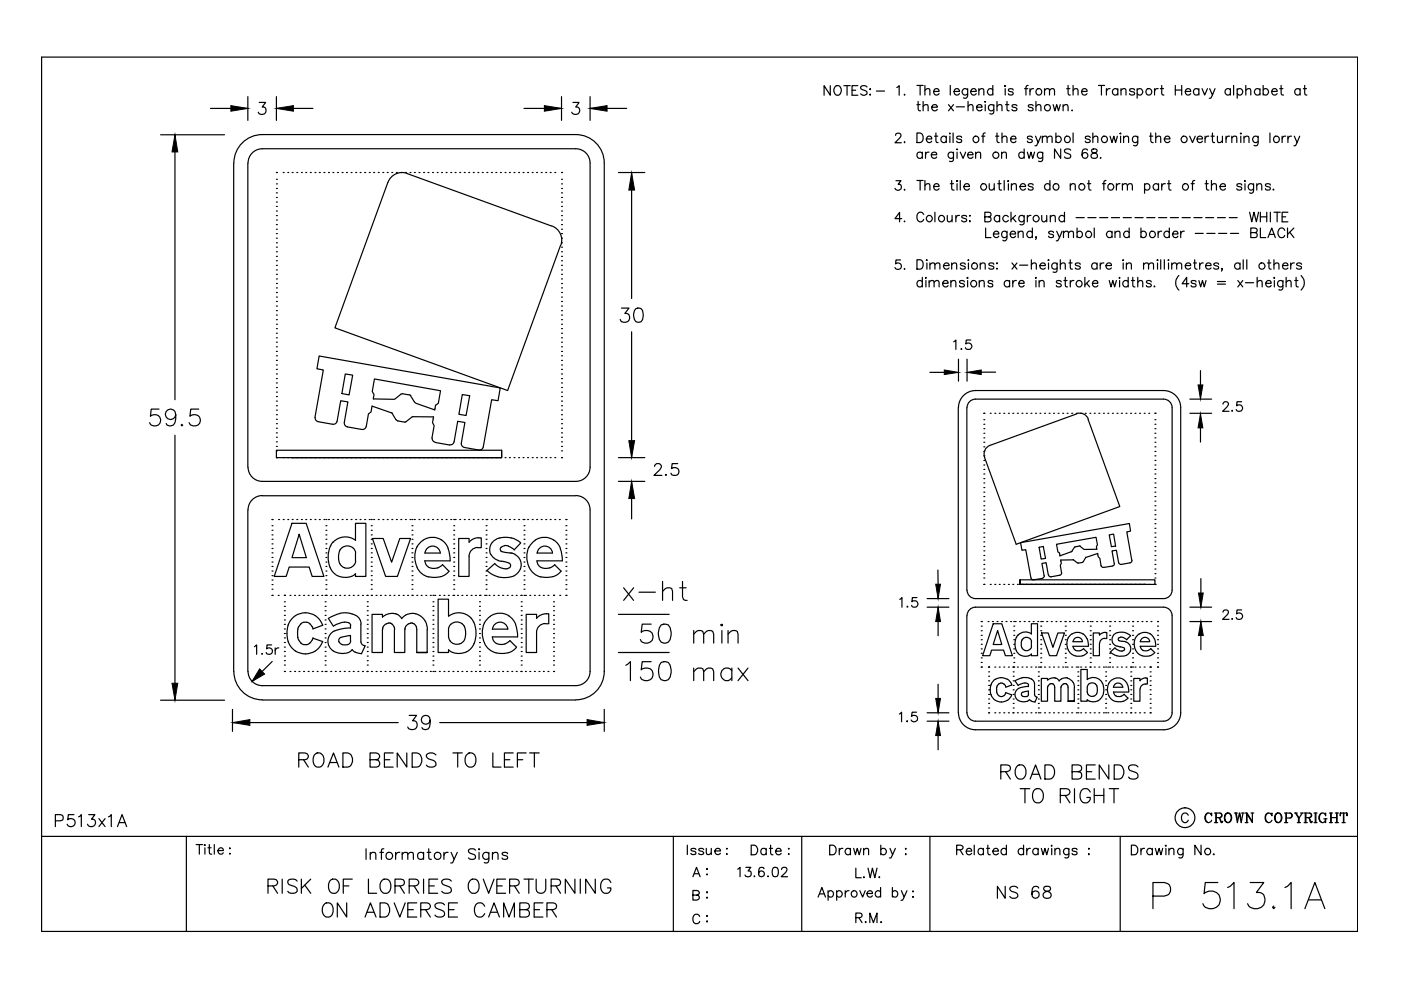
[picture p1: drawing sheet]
<svg xmlns="http://www.w3.org/2000/svg" width="297mm" height="210mm" viewBox="0 0 297 210" stroke-linecap="round" stroke-linejoin="round" font-family="sans-serif">
<!-- layer: SIGN -->
<g fill="none" stroke="#000" stroke-width=".25">
<path d="M8.8 12.1v185.4h279M176 18.2v2l-1.3-2v2M177.2 18.2a.98 .98 0 0 1 1.1 .5 .98 .98 0 0 1-.1 1.2 .75 .75 0 0 1-.9 .3 .75 .75 0 0 1-.5-.8v-.5zM178.9 18.2h1.4M179.6 18.2v2M180.6 19.1h.8M181.9 18.2h-1.3v2h1.3M183.8 18.5a.76 .76 0 0 0-.7-.4 .76 .76 0 0 0-.6 .5l.2 .3 1 .5 .1 .5a.89 .89 0 0 1-1.3 0M184.4 18.9h.2zM185.8 19.3h1.8M190.1 18.5l.5-.3v2M191.8 20v.2l.1-.1"/>
<path d="M194.4 18.1h1.3M195.1 18.1v2.1M196.1 19.2l.5-.4 .5 .1 .1 1.3M196.1 18.1v2.1M198 19.4h1.1a.62 .62 0 0 0-.9-.6 .62 .62 0 0 0-.2 1.1 .6 .6 0 0 0 1.1 0M201.5 18.1v2.1M202.3 19.4h1.1a.62 .62 0 0 0-.8-.6 .62 .62 0 0 0-.2 1.1 .6 .6 0 0 0 1 0M205.2 18.8v1.5l-.2 .3a.54 .54 0 0 1-.7 .1M205.2 19.1a.66 .66 0 0 0-1-.1 .66 .66 0 0 0 0 1 .66 .66 0 0 0 1-.1M205.8 19.4h1.2a.62 .62 0 0 0-.9-.6 .62 .62 0 0 0-.2 1.1 .6 .6 0 0 0 1.1 0M207.5 19.2l.5-.4 .5 .1 .1 1.3M207.5 18.8v1.4"/>
<path d="M210.5 19.1a.64 .64 0 0 0-.9-.1 .64 .64 0 0 0 0 .9 .64 .64 0 0 0 .9 0M210.5 18.1v2.1M213.1 18.8v1.4M213.1 18.1v.2l-.1-.1zM214.8 19.1a.57 .57 0 0 0-1 0l.1 .2 .8 .3 .1 .3a.57 .57 0 0 1-1 0M217.2 18.8h.7M218 18.1l-.4 .1-.1 .3v1.7M218.4 18.8v1.4M219.1 18.8a.64 .64 0 0 0-.7 .6M221.5 19.2l.4-.4 .5 .1 .1 1.3M221.5 18.8v1.4M222.5 19.2l.5-.4 .4 .1 .2 1.3"/>
<path d="M226.2 18.8h.6M226.5 18.1v1.7v.3l.4 .1M227.5 19.2l.5-.4 .4 .1 .2 1.3M227.5 18.1v2.1M229.3 19.4h1.2a.62 .62 0 0 0-.9-.6 .62 .62 0 0 0-.2 1.1 .6 .6 0 0 0 1.1 0M232.9 18.1h1.3M233.5 18.1v2.1M234.6 18.8v1.4M235.3 18.8a.64 .64 0 0 0-.7 .6M237 19.1a.64 .64 0 0 0-.9-.1 .64 .64 0 0 0 0 .9 .64 .64 0 0 0 .9 0M237 18.8v1.4M237.7 19.2l.4-.4 .5 .1 .1 1.3"/>
<path d="M237.7 18.8v1.4M240.6 19.1a.6 .6 0 0 0-1.1 0l.1 .2 .9 .3 .1 .3a.6 .6 0 0 1-1.1 0M241.1 19.1a.66 .66 0 0 1 1-.1 .66 .66 0 0 1 0 1 .66 .66 0 0 1-1-.1M241.1 18.8v2M244.8 18.8v1.4M245.5 18.8a.6 .6 0 0 0-.7 .6M246 18.8h.7M246.3 18.1v1.7l.1 .3 .4 .1M249.2 18.1v2.1M249.2 19.1h1.3M250.5 18.1v2.1M251.3 19.4h1.1a.62 .62 0 0 0-.8-.6 .62 .62 0 0 0-.2 1.1 .6 .6 0 0 0 1 0"/>
<path d="M254.2 19.1a.64 .64 0 0 0-1-.1 .64 .64 0 0 0 0 .9 .64 .64 0 0 0 1 0M254.2 18.8v1.4M254.9 18.8l.5 1.4 .6-1.4M256.5 18.8l.6 1.4 .5-1.4M260.9 19.1a.64 .64 0 0 0-1-.1 .64 .64 0 0 0 0 .9 .64 .64 0 0 0 1 0M260.9 18.8v1.4M261.5 18.1v2.1M262.3 19.1a.66 .66 0 0 1 1-.1 .66 .66 0 0 1 0 1 .66 .66 0 0 1-1-.1M262.3 18.8v2M264.1 19.2l.5-.4 .5 .1 .1 1.3M264.1 18.1v2.1M267.1 19.1a.66 .66 0 0 0-.9-.1 .66 .66 0 0 0 0 1 .66 .66 0 0 0 .9-.1"/>
<path d="M267.1 18.8v1.4M267.8 19.1a.64 .64 0 0 1 1-.1 .64 .64 0 0 1 0 .9 .64 .64 0 0 1-1 0M267.8 18.1v2.1M269.6 19.4h1.2a.62 .62 0 0 0-.9-.6 .62 .62 0 0 0-.2 1.1 .6 .6 0 0 0 1.1 0M271.3 18.8h.7M271.6 18.1v1.7l.1 .3 .4 .1M275.6 19.1a.64 .64 0 0 0-.9-.1 .64 .64 0 0 0 0 .9 .64 .64 0 0 0 .9 0M275.6 18.8v1.4M276.3 18.8h.7M276.6 18.1v1.7l.1 .3 .4 .1M34 28.6h13.6M37.1 32.2v52.6"/>
<path d="M44.6 23h7.9M49.5 34.6v107.8M52.5 20.5v5M52.5 34.6v64.5M55 21.7h1.3l-.7 1a.81 .81 0 0 1 .8 .9 .81 .81 0 0 1-1.1 .7l-.3-.2-.2-.3M58.6 40h.1M58.6 39h.1M58.6 38h.1M58.6 36.6h.1M58.6 20.5v5M58.6 23h7.7M60 36.6h.1"/>
<path d="M61 36.6h.1M61.9 36.6h.1M62.9 36.6h.1M63.9 36.6h.1M64.8 36.6h.1M65.8 36.6h.1M66.8 36.6h.1M67.7 36.6h.1M68.7 36.6h.1M69.7 36.6h.1M70.6 36.6h.1M71.6 36.6h.1"/>
<path d="M72.5 36.6h.1M73.5 36.6h.1M74.4 36.6h.1M75.4 36.6h.1M76.3 36.6h.1M77.3 36.6h.1M78.3 36.6h.1M79.2 36.6h.1M80.2 36.6h.1M81.2 36.6h.1M82.1 36.6h.1M82.2 38.7l-11.2 30.8 36.6 13.3 11.2-30.8"/>
<path d="M83.1 36.6h.1M84 36.6h.1M85 36.6h.1M86 36.6h.1M86.3 36.8l30.6 11.1M86.3 36.8a3.2 3.2 0 0 0-4.1 1.9M86.9 36.6h.1M87.9 36.6h.1M88.8 36.6h.1M89.8 36.6h.1M90.7 36.6h.1M91.7 36.6h.1"/>
<path d="M92.7 36.6h.1M93.6 36.6h.1M94.6 36.6h.1M95.6 36.6h.1M96.5 36.6h.1M97.5 36.6h.1M98.4 36.6h.1M99.4 36.6h.1M100.3 36.6h.1M101.3 36.6h.1M102.2 36.6h.1M103.2 36.6h.1"/>
<path d="M104.2 36.6h.1M105.1 36.6h.1M106.1 36.6h.1M107.1 36.6h.1M108 36.6h.1M109 36.6h.1M110 36.6h.1M110.9 36.6h.1M111.9 36.6h.1M112.8 36.6h.1M113.8 36.6h.1M114.7 36.6h.1"/>
<path d="M115.7 36.6h.1M116.6 36.6h.1M117.6 36.6h.1M119.1 36.6h.1M119.1 38h.1M119.1 39h.1M119.1 40h.1M125.1 34.6a3 3 0 0 0-3-3.1h-66.5a3 3 0 0 0-3 3.1M125.1 34.6v64.5M128.1 34.6a6 6 0 0 0-6-6.1h-66.5a6 6 0 0 0-6 6.1M128.1 34.6v107.7a6 6 0 0 1-6 6.1M131.1 36.6h5.6"/>
<path d="M133.9 36.7v26.6M184.4 20.1h.2l-.1 .1zM189.9 28.7l.1-.4 .6-.1a.47 .47 0 0 1 .3 .8l-1.1 1.3h1.3M190 38.3h1l-.6 .8a.67 .67 0 0 1 .6 1 .67 .67 0 0 1-1.1 0l-.1-.2M191.8 30.1v.2l.1-.2M194.4 38.3h1.3M194.4 28.2h.7a1.11 1.11 0 0 1 .7 1 1.11 1.11 0 0 1-.7 1h-.7zM194.4 22.2h.7M194.7 21.5v1.6l.1 .3 .4 .1M195.1 38.3v2M195.6 32.5a.64 .64 0 0 0-1-.1 .64 .64 0 0 0 0 1 .64 .64 0 0 0 1-.1M195.6 32.3v1.3"/>
<path d="M195.7 22.6l.5-.4 .5 .1 .1 1.2M195.7 21.5v2M196.1 39.3l.5-.4 .5 .1 .1 1.3M196.1 38.3v2M196.2 32.3v1.3M196.4 29.5h1.1a.57 .57 0 0 0-.5-.7 .57 .57 0 0 0-.6 .7v.1a.61 .61 0 0 0 .5 .6 .61 .61 0 0 0 .6-.3M197 32.3a.64 .64 0 0 0-.8 .5M197.5 32.8h1.1a.61 .61 0 0 0-.9-.5 .61 .61 0 0 0-.2 1 .61 .61 0 0 0 1.1 0M197.5 22.7h1.2a.64 .64 0 0 0-.7-.5 .64 .64 0 0 0-.5 .7 .64 .64 0 0 0 .5 .6h.3l.4-.3M198 39.5h1.1a.62 .62 0 0 0-.9-.5 .62 .62 0 0 0-.2 1 .6 .6 0 0 0 1.1 0M198.1 28.9h.7M198.4 28.2v1.6l.1 .3 .4 .1"/>
<path d="M200.6 29.2a.64 .64 0 0 0-.9-.1 .64 .64 0 0 0 0 .9 .64 .64 0 0 0 .9-.1M200.6 28.9v1.3M201.1 22.2l1.1 1.3M201.4 28.9v1.3M201.4 28.2v.2zM201.5 38.9h.7M201.8 38.3v1.6l.1 .3 .4 .1M202.1 28.2v2M202.2 32.3l-.1 1.8-.3 .1h-.5M202.2 32.5a.64 .64 0 0 0-1-.1 .64 .64 0 0 0 0 1 .64 .64 0 0 0 1-.1M202.2 22.2l-1.1 1.3M202.7 22.6h1.8"/>
<path d="M202.8 31.7h.2zM202.9 32.3v1.3M202.9 38.9v1.4M202.9 38.3l.1 .1-.1 .1zM203.6 32.3l.6 1.3 .5-1.3M203.6 38.3v2M203.9 29.2a.6 .6 0 0 0-1.1 0l.1 .2 .9 .2 .1 .3a.6 .6 0 0 1-1.1 0M204.4 39.5h1.1a.62 .62 0 0 0-.8-.5 .62 .62 0 0 0-.2 1 .6 .6 0 0 0 1 0M205.2 32.8h1.1a.61 .61 0 0 0-.8-.5 .61 .61 0 0 0-.3 1 .6 .6 0 0 0 1.1 0M205.2 22.6l.5-.4 .5 .1 .1 1.2M205.2 21.5v2M206.9 32.6l.5-.3h.4l.1 1.3"/>
<path d="M206.9 32.3v1.3M207.1 22.7h1.1a.61 .61 0 0 0-.8-.5 .61 .61 0 0 0-.2 1 .6 .6 0 0 0 1 0M208.1 28.9h.7M208.9 28.2l-.4 .1-.1 .3v1.6M208.9 22.2v1.3M208.9 21.5v.2zM209.7 38.9l.2 1.3 .4 .1 .5-.4M210.7 22.2v1.5a.53 .53 0 0 1-.8 .4M210.7 22.4a.64 .64 0 0 0-.9-.1 .64 .64 0 0 0 0 1 .64 .64 0 0 0 .9-.1M210.8 38.9v1.4M211.1 28.9h.7M211.4 28.2v1.6l.1 .3 .3 .1"/>
<path d="M211.4 22.6l.4-.4 .6 .1v1.2M211.4 21.5v2M211.6 38.9h.6M211.8 38.3v1.6l.1 .3 .5 .1M212.4 32.6l.4-.3h.5l.1 1.3M212.4 32.3v1.3M212.4 29.3l.5-.4 .5 .1 .1 1.2M212.4 28.2v2M212.9 38.3v2M213.2 22.2h.7M213.5 21.5v1.6l.1 .3 .4 .1M213.8 38.9v1.4"/>
<path d="M213.8 38.3v.2l-.1-.1zM214.3 29.5h1.1a.62 .62 0 0 0-.9-.6 .62 .62 0 0 0-.2 1 .6 .6 0 0 0 1.1 0M214.4 39.3l.5-.4 .5 .1 .1 1.3M214.4 38.9v1.4M215.6 22.4a.65 .65 0 0 0-1 0l.2 .3 .5 .1 .3 .4a.6 .6 0 0 1-1 0M216.3 39.5h1.1a.62 .62 0 0 0-.8-.5 .62 .62 0 0 0-.2 1 .6 .6 0 0 0 1 0M217.1 32.5a.64 .64 0 0 0-.9-.1 .64 .64 0 0 0 0 1 .64 .64 0 0 0 .9-.1M217.1 31.6v2M217.8 32.3l.4 1.3 .4-1.3 .4 1.3 .3-1.3M218.9 29.2a.6 .6 0 0 0-1.1 0l.1 .2 .9 .2 .1 .3a.6 .6 0 0 1-1.1 0M219 39.2a.6 .6 0 0 0-1 0l.3 .3 .7 .2v.3a.6 .6 0 0 1-1 0M219 22.4a.65 .65 0 0 0-1 0l.1 .2 .9 .3v.3a.6 .6 0 0 1-1 0"/>
<path d="M219.6 28.9l.5 1.3 .6-1.3M219.6 22.6l.5-.4 .5 .1 .1 1.2M219.6 21.5v2M220.1 30.2l-.4 .7h-.3M221 29.3l.5-.4 .4 .1 .1 1.2M221 28.9v1.3M221.1 32.3v1.5a.55 .55 0 0 1-.9 .4M221.1 32.5a.64 .64 0 0 0-1-.1 .64 .64 0 0 0 0 1 .64 .64 0 0 0 1-.1M222 29.3l.5-.4 .5 .1 .1 1.2M222.6 39.2a.64 .64 0 0 0-.9 0 .64 .64 0 0 0 0 .9 .64 .64 0 0 0 .9-.1M222.6 38.3v2M223.3 22.2l.4 1.3 .3-1.3 .4 1.3 .4-1.3"/>
<path d="M223.9 29.2a.64 .64 0 0 1 .9-.1 .64 .64 0 0 1 0 .9 .64 .64 0 0 1-.9-.1M223.9 28.2v2M224.9 31.6v2l-1.3-2v2M225.4 22.6l.5-.4 .4 .1 .2 1.2M225.4 22.2v1.3M226.9 39.3l.5-.4 .5 .1 .1 1.3M226.9 38.9v1.4M227 31.8a.75 .75 0 0 0-1.3 .2l.2 .3 .7 .3a.47 .47 0 0 1 .4 .4 .47 .47 0 0 1-.2 .5 .91 .91 0 0 1-1.1-.2M227.3 23.3v.2l.1-.1M227.5 28.2v2M230.6 38.9h.6M230.6 31.8a.62 .62 0 0 0-.9-.1 1.18 1.18 0 0 0 .3 1.9 .62 .62 0 0 0 .6-.6 .62 .62 0 0 0-.5-.7 .62 .62 0 0 0-.7 .6"/>
<path d="M230.9 38.3v1.6v.3l.4 .1M231.2 29.2a.6 .6 0 0 0-1.1 0l.1 .2 .8 .2 .2 .3a.6 .6 0 0 1-1.1 0M231.5 31.7a.44 .44 0 0 0 .2 .6 .75 .75 0 0 1 .8 .3 .75 .75 0 0 1 .1 .8l-.8 .2a.57 .57 0 0 1-.5-.6 .57 .57 0 0 1 .6-.6l.6-.1 .1-.5a.82 .82 0 0 0-1.1-.1zM231.7 29.3l.5-.4 .5 .1 .1 1.2M231.7 28.2v2M233.4 33.4l-.1 .1h.1M233.7 38.9h.7M234.5 38.3l-.4 .1-.1 .3v1.6M235.3 28.9l.5 1.3 .3-1.3 .4 1.3 .4-1.3M236.7 38.9v1.4M237.5 38.9a.64 .64 0 0 0-.8 .6M237.6 28.9v1.3"/>
<path d="M237.6 28.2v.2l-.1-.1zM238 39.3l.4-.4 .5 .1 .1 1.3M238 38.9v1.4M238.2 29.3l.5-.4 .5 .1 .1 1.2M238.2 28.9v1.3M239 39.3l.5-.4 .5 .1 .1 1.3M241.2 28.9v1.5l-.1 .3-.3 .2-.5-.1M241.2 29.2a.64 .64 0 0 0-.9-.1 .64 .64 0 0 0 0 .9 .64 .64 0 0 0 .9-.1M242.7 39.2a.64 .64 0 0 1 .9 0 .64 .64 0 0 1 0 .9 .64 .64 0 0 1-.9-.1M242.7 38.9v2.1M243.7 28.9h.7M244 28.2v1.6l.1 .3 .4 .1"/>
<path d="M245 29.3l.5-.4 .5 .1 .1 1.2M245 28.2v2M245.6 39.2a.64 .64 0 0 0-.9 0 .64 .64 0 0 0 0 .9 .64 .64 0 0 0 .9-.1M245.6 38.9v1.4M246.3 38.9v1.4M246.9 29.5h1.1a.62 .62 0 0 0-.8-.6 .62 .62 0 0 0-.2 1 .6 .6 0 0 0 1 0M247.1 38.9a.64 .64 0 0 0-.8 .6M247.5 38.9h.7M247.8 38.3v1.6l.1 .3 .4 .1M252.2 28.9l.6 1.3 .6-1.3M252.5 38.9h.7M253.3 38.3l-.4 .1-.1 .3v1.6"/>
<path d="M253.8 29.5h1.1a.62 .62 0 0 0-.8-.6 .62 .62 0 0 0-.2 1 .6 .6 0 0 0 1 0M255.5 38.9h.7M255.5 28.9v1.3M255.8 38.3v1.6l.1 .3 .4 .1M256.3 28.9a.65 .65 0 0 0-.8 .6M256.8 28.9h.6M256.9 39.3l.4-.4 .5 .1 .1 1.3M256.9 38.3v2M257.1 28.2v1.6v.3l.4 .1M257.1 20.2l-.4 .6h-.3M258.1 28.9l.1 1.2 .5 .1 .5-.4M258.7 39.5h1.1a.62 .62 0 0 0-.9-.5 .62 .62 0 0 0-.1 1 .61 .61 0 0 0 1 0"/>
<path d="M259.2 28.9v1.3M259.9 28.9v1.3M260.7 28.9a.6 .6 0 0 0-.8 .6M261.2 29.3l.4-.4 .5 .1 .1 1.2M261.2 28.9v1.3M263.1 28.9v1.3M263.1 28.2l.1 .1-.1 .1zM263.3 39.2a.6 .6 0 0 0-1.1 0l.3 .3 .7 .2 .1 .3a.6 .6 0 0 1-1.1 0M263.8 29.3l.5-.4 .4 .1 .1 1.2M263.8 28.9v1.3M264 38.9v1.4M264 38.3v.2z"/>
<path d="M265.8 38.9v1.6a.53 .53 0 0 1-.9 .4M265.8 39.2a.64 .64 0 0 0-1 0 .64 .64 0 0 0 0 .9 .64 .64 0 0 0 1-.1M266.5 39.3l.4-.4 .5 .1 .1 1.3M266.5 38.9v1.4M266.8 28.9v1.5l-.2 .3-.2 .2-.5-.1M266.8 29.2a.66 .66 0 0 0-1-.1 .66 .66 0 0 0 0 .9 .66 .66 0 0 0 1-.1M269.3 28.2v2M269.3 39.2a.6 .6 0 0 0-1 0l.3 .3 .7 .2v.3a.6 .6 0 0 1-1 0M271.8 28.9v1.3M272.6 28.9a.64 .64 0 0 0-.8 .6M273.1 28.9v1.3M273.8 28.9a.64 .64 0 0 0-.7 .6"/>
<path d="M274.4 28.9l.6 1.3 .6-1.3M275 30.2l-.3 .6-.4 .1M58.6 59.1h.1M58.6 58.2h.1M58.6 57.2h.1M58.6 56.3h.1M58.6 55.3h.1M58.6 54.4h.1M58.6 53.4h.1M58.6 52.4h.1M58.6 51.5h.1M58.6 50.5h.1"/>
<path d="M58.6 49.5h.1M58.6 48.6h.1M58.6 47.6h.1M58.6 46.7h.1M58.6 45.7h.1M58.6 44.7h.1M58.6 43.8h.1M58.6 42.8h.1M58.6 41.9h.1M58.6 40.9h.1M117 47.9a3.2 3.2 0 0 1 1.9 4.1M119.1 40.9h.1"/>
<path d="M119.1 41.9h.1M119.1 42.8h.1M119.1 43.8h.1M119.1 44.7h.1M119.1 45.7h.1M119.1 46.7h.1M119.1 47.6h.1M119.1 48.6h.1M119.1 49.5h.1M119.1 50.5h.1M119.1 51.5h.1M119.1 52.4h.1"/>
<path d="M119.1 53.4h.1M119.1 54.4h.1M119.1 55.3h.1M119.1 56.3h.1M119.1 57.2h.1M119.1 58.2h.1M119.1 59.1h.1M190.9 55.1h-.9l-.1 .9a.71 .71 0 0 1 1.1 0 .71 .71 0 0 1-.2 1.1 .71 .71 0 0 1-1-.4M191.2 46.4h-1.4l.9-1.4v2M191.8 40.1v.2l.1-.1M191.8 46.9h-.1h.2M191.8 56.9l-.1 .1h.2"/>
<path d="M194.4 55.1h.7a1.08 1.08 0 0 1 .6 1 1.08 1.08 0 0 1-.6 1h-.7zM195.6 59.8a.64 .64 0 0 0-1-.1 .64 .64 0 0 0 0 .9 .64 .64 0 0 0 1-.1M195.6 58.8v2M195.8 45.5a.74 .74 0 0 0-.8-.5 .74 .74 0 0 0-.6 .8 .83 .83 0 0 0 .2 1 .83 .83 0 0 0 1.1-.1l.1-.2M196.3 59.5v1.3M196.3 58.8v.2zM196.4 55.2h.2zM196.5 55.8v1.3M197 59.9l.5-.4 .5 .1v1.2M197 59.5v1.3M197.2 56.1l.5-.3h.4l.1 1.3M197.2 55.8v1.3"/>
<path d="M198 59.9l.5-.4 .5 .1 .1 1.2M198.2 45v2M198.2 56.1l.5-.3h.5l.1 1.3M200 56.3h1.2a.64 .64 0 0 0-.7-.5 .64 .64 0 0 0-.5 .6 .64 .64 0 0 0 .5 .7l.7-.3M200.8 45.7l.1 1.2 .5 .1 .5-.4M201.6 59.9l.5-.4 .4 .1 .2 1.2M201.6 59.5v1.3M201.8 56.1l.5-.3h.4l.1 1.3M201.8 55.8v1.3M201.9 45.7v1.3M202.7 45.7v1.3M203.4 45.7a.6 .6 0 0 0-.7 .5"/>
<path d="M204.5 59.8a.6 .6 0 0 0-1.1 0l.3 .3 .7 .1 .1 .3a.6 .6 0 0 1-1.1 0M204.7 56a.6 .6 0 0 0-1.1 0l1 .5 .1 .3a.65 .65 0 0 1-1.1 0M204.9 46a.6 .6 0 0 0-1 0l.1 .1 .9 .3v.3a.6 .6 0 0 1-1 0M205.2 59.5v1.3M205.2 58.8v.2l-.2-.1zM205.3 55.8v1.3M205.3 55.1v.1zM205.5 45.8h.2zM205.5 46.9h.2l-.1 .1zM207.6 59.9l.5-.4 .5 .1 .1 1.2M207.6 59.5v1.3M207.8 56.1l.5-.3h.5l.1 1.3"/>
<path d="M207.8 55.8v1.3M208.8 46l1.1-.2 .2-.2-.1-.4-.4-.2h-.8v2h.8l.4-.2v-.7l-.4-.1M209 48.3v2.1h1.1M210.5 59.8a.57 .57 0 0 0-1 0l.2 .3 .7 .1 .1 .3a.57 .57 0 0 1-1 0M210.6 49.6h1.2a.62 .62 0 0 0-.9-.5 .62 .62 0 0 0-.2 1 .6 .6 0 0 0 1.1 0M210.7 56a.6 .6 0 0 0-1.1 0l.1 .2 .9 .3 .1 .3a.65 .65 0 0 1-1.1 0M211.3 55.8h.2zM211.3 57h.2zM211.9 46a.64 .64 0 0 0-.9-.1 .64 .64 0 0 0 0 .9 .64 .64 0 0 0 .9-.1M211.9 45.7v1.3M213.5 49v1.5a.55 .55 0 0 1-.9 .4M213.5 49.3a.64 .64 0 0 0-.9-.1 .64 .64 0 0 0 0 1 .64 .64 0 0 0 .9-.1"/>
<path d="M213.8 46a.66 .66 0 0 0-1-.1 .66 .66 0 0 0 0 .9 .66 .66 0 0 0 1-.1M214.1 59.8a.64 .64 0 0 0-1-.1 .64 .64 0 0 0 0 .9 .64 .64 0 0 0 1-.1M214.1 59.5v1.3M214.2 49.6h1.1a.62 .62 0 0 0-.8-.5 .62 .62 0 0 0-.2 1 .6 .6 0 0 0 1 0M214.3 45v2M214.6 55.8l1 1.3M214.7 59.5v1.3M214.7 46.2l.7 .8M215.3 45.7l-1 .9M215.5 59.5a.64 .64 0 0 0-.8 .6M215.6 55.8l-1 1.3M215.9 49.4l.5-.4 .4 .1 .1 1.3"/>
<path d="M215.9 49v1.4M216.2 56.2h1.7M217.1 45.7v1.5a.55 .55 0 0 1-.8 .4M217.1 46a.64 .64 0 0 0-.9-.1 .64 .64 0 0 0 0 .9 .64 .64 0 0 0 .9-.1M217.8 45.7v1.3M218.6 45.7a.64 .64 0 0 0-.8 .5M218.7 56.1l.4-.3h.5l.1 1.3M218.7 55.1v2M218.9 49.3a.66 .66 0 0 0-1-.1 .66 .66 0 0 0 0 1 .66 .66 0 0 0 1-.1M218.9 48.3v2.1M219.6 59.5v1.3M219.6 58.8v.2z"/>
<path d="M219.7 50.3h-.1v-.1l.1 .1-.1 .5M220.3 59.9l.5-.4 .4 .1 .2 1.2M220.3 59.5v1.3M220.5 56.3h1.1a.62 .62 0 0 0-.9-.5 .62 .62 0 0 0-.1 1 .66 .66 0 0 0 1 0M220.9 45.7l.1 1.2 .5 .1 .4-.4M221.9 45.7v1.3M222.3 55.8v1.3M222.3 55.1l.1 .1h-.1zM222.7 46.1l.5-.4 .5 .1v1.2M222.7 45.7v1.3M223.4 49.3a.6 .6 0 0 0-1.1 0l.3 .3 .7 .2 .1 .3a.6 .6 0 0 1-1.1 0M224 49l.6 1.4 .6-1.4"/>
<path d="M224.1 55.8l-.1 1.8-.3 .1h-.4M224.1 56a.64 .64 0 0 0-.9 0 .64 .64 0 0 0 0 .9 .64 .64 0 0 0 .9-.1M224.6 50.4l-.3 .7h-.3M224.8 56.1l.5-.3h.5l.1 1.3M224.8 55.1v2M225 59.8a.6 .6 0 0 0-1 0l.3 .3 .6 .1 .1 .3a.6 .6 0 0 1-1 0M225.5 49.4l.4-.4 .6 .1v1.3M225.5 49v1.4M225.6 59.5h.6M225.7 46a.66 .66 0 0 0-1-.1 .66 .66 0 0 0 0 .9 .66 .66 0 0 0 1-.1M225.7 45v2M225.9 58.8v1.7v.2l.4 .1"/>
<path d="M226.5 49.4l.5-.4 .5 .1 .1 1.3M226.6 55.8h.7M226.9 59.5v1.3M226.9 55.1v1.6l.1 .3 .4 .1M227.7 59.5a.64 .64 0 0 0-.8 .6M228.1 46.1h1.8M228.4 49.3a.64 .64 0 0 1 .9-.1 .64 .64 0 0 1 0 1 .64 .64 0 0 1-.9-.1M228.4 48.3v2.1M229 56a.6 .6 0 0 0-1 0l.1 .2 .9 .3v.3a.65 .65 0 0 1-1 0M230 58.8v2M230.6 46.1h1.8M230.9 59.5l-.9 1"/>
<path d="M232 48.3v2.1M232.6 56a.64 .64 0 0 0-1 0 .64 .64 0 0 0 0 .9 .64 .64 0 0 0 1-.1M232.6 55.8v1.3M233.1 46.1h1.8M233.3 55.8v1.3M234 55.8a.6 .6 0 0 0-.7 .5M234.5 56.3h1.1a.62 .62 0 0 0-.8-.5 .62 .62 0 0 0-.2 1 .65 .65 0 0 0 1 0M235.2 59.5l.4 1.3 .3-1.3 .4 1.3 .4-1.3M235.6 46.1h1.8M235.8 49.3a.66 .66 0 0 0-1-.1 .66 .66 0 0 0 0 1 .66 .66 0 0 0 1-.1M235.8 49v1.4M236.4 49.4l.5-.4 .5 .1 .1 1.3"/>
<path d="M236.4 49v1.4M237.4 59.5v1.3M237.4 58.8v.2zM238.1 55.8v1.3M238.1 55.1v.1zM238.1 46.1h1.8M238.8 56.1l.5-.3h.5l.1 1.3M238.8 55.8v1.3M239.2 59.8a.64 .64 0 0 0-.9-.1 .64 .64 0 0 0 0 .9 .64 .64 0 0 0 .9-.1M239.2 58.8v2M239.4 49.3a.66 .66 0 0 0-1-.1 .66 .66 0 0 0 0 1 .66 .66 0 0 0 1-.1M239.4 48.3v2.1"/>
<path d="M239.9 59.5h.7M240.2 58.8v1.7l.1 .2 .3 .1M240.6 46.1h1.8M241.2 59.9l.5-.4 .5 .1 .1 1.2M241.2 58.8v2M241.9 49.3a.64 .64 0 0 1 .9-.1 .64 .64 0 0 1 0 1 .64 .64 0 0 1-.9-.1M241.9 48.3v2.1M242.5 56.1l.5-.3h.4l.1 1.3M242.5 55.8v1.3M243.1 46.1h1.8M243.5 56.1l.5-.3h.5l.1 1.3M244.1 59.8a.6 .6 0 0 0-1.1 0l.3 .3 .7 .1 .1 .3a.6 .6 0 0 1-1.1 0"/>
<path d="M245.3 55.2h.2zM245.4 55.8v1.3M245.5 49v1.4M245.6 46.1h1.8M246.1 55.1v2M246.3 49a.64 .64 0 0 0-.8 .6M246.9 55.1v2M247.7 55.8v1.3M247.7 55.1v.1zM247.9 49.3a.64 .64 0 0 0-.9-.1 .64 .64 0 0 0 0 1 .64 .64 0 0 0 .9-.1M247.9 48.3v2.1M248.1 46.1h1.8"/>
<path d="M248.4 56.1l.5-.3h.5l.1 1.3M248.4 55.8v1.3M248.6 49.6h1.1a.57 .57 0 0 0-.5-.6 .57 .57 0 0 0-.6 .6v.2a.61 .61 0 0 0 .5 .6 .61 .61 0 0 0 .6-.3M249.5 56.1l.4-.3h.5l.1 1.3M249.9 58.4a2.08 2.08 0 0 0 0 3.1M250.3 49v1.4M250.6 46.1h1.8M251.1 49a.64 .64 0 0 0-.8 .6M251.3 56.3h1.1a.62 .62 0 0 0-.8-.5 .62 .62 0 0 0-.2 1 .65 .65 0 0 0 1 0M253 55.8h.7M253.1 46.1h1.8M253.3 55.1v1.6l.1 .3 .4 .1"/>
<path d="M253.4 49.5h1.7M253.6 59.8a.6 .6 0 0 0-1.1 0l.3 .3 .7 .1 .1 .3a.6 .6 0 0 1-1.1 0M254.2 59.5l.4 1.3 .3-1.3 .4 1.3 .4-1.3M254.4 55.8v1.3M255.1 55.8a.64 .64 0 0 0-.7 .5M255.6 56.3h1.2a.62 .62 0 0 0-.9-.5 .62 .62 0 0 0-.2 1 .65 .65 0 0 0 1.1 0M255.6 46.1h1.7M255.9 49.5h1.7M258.1 59.7h1.7M258.1 46.1h1.7M258.4 56a.6 .6 0 0 0-1.1 0l.8 .4a.33 .33 0 0 1 .2 .6 .77 .77 0 0 1-1-.2M258.4 49.5h1.7"/>
<path d="M259.2 57h-.2h.2l-.2 .5M260.6 46.1h1.7M260.9 49.5h1.7M262.4 59.5l1.1 1.3M262.9 56a.64 .64 0 0 0-.9 0 .64 .64 0 0 0 0 .9 .64 .64 0 0 0 .9-.1M262.9 55.8v1.3M263.5 59.5l-1.1 1.3M263.6 55.1v2M264 59.9h1.8M264.3 55.1v2M264.9 45l.5 2 .5-2 .5 2 .4-2M265.2 49.3l1.2-.1 .1-.3v-.3l-.4-.3h-.9v2.1h.9a.53 .53 0 0 0 .5-.6 .53 .53 0 0 0-.5-.5"/>
<path d="M266.5 59.9l.5-.4 .5 .1 .1 1.2M266.5 58.8v2M267.2 48.3v2.1h1.2M267.2 45v2M267.2 46h1.4M268.6 45v2M268.7 55.8h.7M268.8 50.4l.8-2.1 .8 2.1M269 55.1v1.6l.1 .3 .4 .1M269.1 49.7h1M269.3 45v2M270 40.1l-.1 .1h.2"/>
<path d="M270.1 56.1l.5-.3h.5l.1 1.3M270.1 55.1v2M270.1 45h1.4M270.2 59.5v1.3M270.2 58.8v.2zM270.8 45v2M271.8 46h.8M271.9 56.3h1.2a.62 .62 0 0 0-.9-.5 .62 .62 0 0 0-.2 1 .65 .65 0 0 0 1.1 0M272 59.5v1.5a.54 .54 0 0 1-.7 .5l-.1-.1M272 59.8a.64 .64 0 0 0-.9-.1 .64 .64 0 0 0 0 .9 .64 .64 0 0 0 .9-.1M272.4 48.9a.74 .74 0 0 0-.8-.6 .74 .74 0 0 0-.7 .8v.5a.74 .74 0 0 0 .6 .8 .74 .74 0 0 0 .9-.5M272.7 59.9l.4-.4 .6 .1v1.2"/>
<path d="M272.7 58.8v2M273 48.3v2.1M273.1 45h-1.3v2h1.3M273.4 49.2l.9 1.2M273.7 55.8v1.3M274.3 48.3l-1.3 1.4M274.4 55.8a.64 .64 0 0 0-.7 .5M274.5 59.5h.7M274.8 58.8v1.7l.1 .2 .4 .1M275.9 58.4a2.08 2.08 0 0 1 0 3.1M275.9 56a.6 .6 0 0 0-1 0l1 .5v.3a.65 .65 0 0 1-1 0M58.6 79.3h.1"/>
<path d="M58.6 78.3h.1M58.6 77.4h.1M58.6 76.4h.1M58.6 75.4h.1M58.6 74.5h.1M58.6 73.5h.1M58.6 72.6h.1M58.6 71.6h.1M58.6 70.7h.1M58.6 69.7h.1M58.6 68.7h.1M58.6 67.8h.1"/>
<path d="M58.6 66.8h.1M58.6 65.9h.1M58.6 64.9h.1M58.6 63.9h.1M58.6 63h.1M58.6 62h.1M58.6 61h.1M58.6 60.1h.1M73.2 79.3l1.6 .2-.8 4.2-1.5-.3zM119.1 60.1h.1M119.1 61h.1M119.1 62h.1"/>
<path d="M119.1 63h.1M119.1 63.9h.1M119.1 64.9h.1M119.1 65.9h.1M119.1 66.8h.1M119.1 67.8h.1M119.1 68.7h.1M119.1 69.7h.1M119.1 70.7h.1M119.1 71.6h.1M119.1 72.6h.1M119.1 73.5h.1"/>
<path d="M119.1 74.5h.1M119.1 75.4h.1M119.1 76.4h.1M119.1 77.4h.1M119.1 78.3h.1M119.1 79.3h.1M131.8 65.3h1.6l-.9 1.2a.96 .96 0 0 1 1 1.1 .96 .96 0 0 1-1.3 .7l-.4-.1-.3-.5M133.9 70.4v26.6M134.8 65.4a1.02 1.02 0 0 1 1.4 .5 2.68 2.68 0 0 1-.3 2.3 1 1 0 0 1-1.4-.5 2.26 2.26 0 0 1 .3-2.3zM197.2 79h3M199.9 60.1h1.1a.62 .62 0 0 0-.9-.6 .62 .62 0 0 0-.1 1 .6 .6 0 0 0 1 0M202.2 72.5l.5-.4v2"/>
<path d="M203.2 76.2v4.6M203.8 73.9l-.1 .1h.2M205 76.2v4.6M205.8 72.1h-.9l-.1 .8a.72 .72 0 0 1 1.1 0 .72 .72 0 0 1-.1 1.1 .72 .72 0 0 1-1.1-.3M208 78.9h3.1M216 60.1h1.1a.62 .62 0 0 0-.8-.6 .62 .62 0 0 0-.2 1 .6 .6 0 0 0 1 0M230.4 60.1l.6 .7M231.6 60.1h1.2a.62 .62 0 0 0-.9-.6 .62 .62 0 0 0-.2 1 .6 .6 0 0 0 1.1 0M244.8 60.6l-.1 .1h.2M252.1 60.2h-1.5l1-1.4v2M254.5 78.6v3M258.1 60.2h1.7"/>
<path d="M268.4 60.1h1.1a.62 .62 0 0 0-.9-.6 .62 .62 0 0 0-.2 1 .6 .6 0 0 0 1.1 0M33.7 86.7h-1.6l-.2 1.6a1.24 1.24 0 0 1 1.9-.1 1.24 1.24 0 0 1-.3 1.9 1.24 1.24 0 0 1-1.8-.5M37.1 92.3v52.5M37.3 87.9a1.1 1.1 0 0 1-1.5 1 1.1 1.1 0 0 1-.5-1.8 1.1 1.1 0 0 1 1.8 .1 3.2 3.2 0 0 1-.3 2.9 1.05 1.05 0 0 1-1.6-.3M38.6 90l-.2 .1 .2 .2 .1-.2M42.1 86.7h-1.7l-.1 1.6a1.26 1.26 0 0 1 1.9-.1 1.26 1.26 0 0 1-.3 1.9 1.26 1.26 0 0 1-1.8-.5M52.6 99a3 3 0 0 0 3 3.1h66.5a3 3 0 0 0 3-3.1M58.6 97h.1M58.6 95.6h.1M58.6 94.7h.1M58.6 93.7h.1M58.6 92.7h.1"/>
<path d="M58.6 91.8h.1M58.6 90.8h.1M58.6 89.8h.1M58.6 88.9h.1M58.6 87.9h.1M58.6 87h.1M58.6 86h.1M58.6 85h.1M58.6 84.1h.1M58.6 83.1h.1M58.6 82.2h.1M58.6 81.2h.1"/>
<path d="M58.6 80.3h.1M60 97h.1M61 97h.1M61.9 97h.1M62.9 97h.1M63.9 97h.1M64.8 97h.1M65.8 97h.1M66.8 97h.1M66.8 88.5l1.8-10.1-1.4-.2 .5-2.7 38.4 6.8-.5 2.7-1.4-.2-1.7 10-.4 .5-.6 .1M66.8 88.5l.2 .6 .5 .3 3.1 .5a.81 .81 0 0 0 .9-.6l.7-4.3 1.6 .2-.8 4.6 .3 .5 .3 .2M67.7 97h.1"/>
<path d="M68.7 97h.1M69.7 97h.1M70.6 97h.1M71.6 97h.1M72.5 97h.1M73.5 97h.1M73.6 90.5l3.1 .6M74.4 97h.1M75.4 97h.1M76.3 97h.1M77.3 97h.1M78.3 97h.1"/>
<path d="M79.1 84.6l4.5 .1M79.2 84.6l.1-.9-.4-.7 .5-2.7 14 2.5-.5 2.7-.6 .4-.1 1-3.9-1.3-.4-.4M79.2 97h.1M80.2 97h.1M81.2 97h.1M82.1 97h.1M83 87.5l-4.1-1.4-.2 1.2-.6 .5-.4 2.6a.81 .81 0 0 1-1 .6M83.1 87.5l.9 1.5M83.1 97h.1M84 89l.4 .2M84 97h.1M84.3 89.2l1.4 .3 .4-.1"/>
<path d="M85 97h.1M85.4 83.5l1.4 .2M85.4 83.5l-.4 .1-1.3 1M86 97h.1M86.8 83.7l.3 .2M86.9 97h.1M87.1 83.9l.8 1.3M87.5 88.3l4.4 .1-.2 1.2 .3 .7-.4 2.6M87.5 88.3l-1.5 1.2M87.9 97h.1M88.8 97h.1M89.8 97h.1"/>
<path d="M90.7 97h.1M91.6 92.8a.78 .78 0 0 0 .7 1M91.7 97h.1M92.3 93.8l3 .6M92.7 97h.1M93.6 97h.1M94.6 97h.1M95.6 97h.1M96.5 97h.1M97.5 97h.1M97.8 94l.8-4.4-1.6-.3-.7 4.4-.4 .5-.5 .1M97.8 93.9a.78 .78 0 0 0 .7 1l3 .5"/>
<path d="M98 83.7l1.6 .2-.8 4.2-1.5-.3zM98.4 97h.1M99.4 97h.1M100.3 97h.1M101.3 97h.1M102.2 97h.1M103.2 97h.1M104.2 97h.1M105.1 97h.1M106.1 97h.1M106.4 95.5v1.5h-47.8v-1.5h47.8v1.5h-44.6M107.1 97h.1"/>
<path d="M108 97h.1M109 97h.1M110 97h.1M110.9 97h.1M111.9 97h.1M112.8 97h.1M113.8 97h.1M114.7 97h.1M115.7 97h.1M116.6 97h.1M117.6 97h.1M119.1 80.3h.1"/>
<path d="M119.1 81.2h.1M119.1 82.2h.1M119.1 83.1h.1M119.1 84.1h.1M119.1 85h.1M119.1 86h.1M119.1 87h.1M119.1 87.9h.1M119.1 88.9h.1M119.1 89.8h.1M119.1 90.8h.1M119.1 91.8h.1"/>
<path d="M119.1 92.7h.1M119.1 93.7h.1M119.1 94.7h.1M119.1 95.6h.1M119.1 97h.1M131.1 97h5.6M138.8 98.9l.1-.3 .3-.3 .8 .1a.55 .55 0 0 1 .1 .9l-1.4 1.5h1.6M143.7 98.3h-1.2l-.1 1.1a.9 .9 0 0 1 1.3-.1 .9 .9 0 0 1-.1 1.4 .9 .9 0 0 1-1.3-.4M203.2 86.4v64.7M205 86.4v38.7M208.6 87.6h.1M208.6 89h.1"/>
<path d="M208.6 90h.1M208.6 90.9h.1M208.6 91.9h.1M208.6 92.8h.1M208.6 93.8h.1M208.6 94.7h.1M208.6 95.7h.1M208.6 96.6h.1M208.6 97.6h.1M208.6 98.6h.1M208.6 99.5h.1M209.9 87.6h.1"/>
<path d="M210.9 87.6h.1M211.8 87.6h.1M212.8 87.6h.1M213.8 87.6h.1M214.7 87.6h.1M215.7 87.6h.1M216.7 87.6h.1M217.6 87.6h.1M218.6 87.6h.1M219.6 87.6h.1M220.5 87.6h.1M221.5 87.6h.1"/>
<path d="M222.4 87.6h.1M223.4 87.6h.1M224.3 87.6h.1M225.3 87.6h.1M226.2 87.6h.1M227.2 87.6h.1M228.2 87.6h.1M228.3 87.7a1.93 1.93 0 0 1 2.4 1.2M228.3 87.8l-18.4 6.6M229.1 87.6h.1M230.1 87.6h.1M230.7 88.9l6.7 18.5-22 8-6.7-18.5a1.93 1.93 0 0 1 1.2-2.5"/>
<path d="M231.1 87.6h.1M232 87.6h.1M233 87.6h.1M233.9 87.6h.1M234.9 87.6h.1M235.9 87.6h.1M236.8 87.6h.1M237.8 87.6h.1M238.7 87.6h.1M239.7 87.6h.1M240.6 87.6h.1M241.6 87.6h.1"/>
<path d="M242.6 87.6h.1M243.6 87.6h.1M244.9 99.5h.1M244.9 98.6h.1M244.9 97.6h.1M244.9 96.6h.1M244.9 95.7h.1M244.9 94.7h.1M244.9 93.8h.1M244.9 92.8h.1M244.9 91.9h.1M244.9 90.9h.1"/>
<path d="M244.9 90h.1M244.9 89h.1M244.9 87.6h.1M246.7 84.6h-39.9a1.8 1.8 0 0 0-1.8 1.8M246.7 82.8h-39.9a3.6 3.6 0 0 0-3.6 3.6M246.7 84.6a1.8 1.8 0 0 1 1.8 1.8M246.7 82.8a3.6 3.6 0 0 1 3.6 3.6M248.5 86.4v38.7M250.3 86.4v64.7a3.6 3.6 0 0 1-3.6 3.6M252.3 84.6h4.6M252.3 87.6h4.6M254.5 90.7v3"/>
<path d="M259.3 85.7l.1-.3 .3-.2h.4l.3 .2a.66 .66 0 0 1-.2 .8l-1 1h1.4M261.3 87l-.2 .1h.2M263.2 85.2h-.9l-.1 .9a.72 .72 0 0 1 1.1-.1 .72 .72 0 0 1-.2 1.1 .72 .72 0 0 1-1-.3M52.5 108.1v34.3M55.6 105.1h66.5M55.6 105.1a3 3 0 0 0-3 3M57.7 110.2h.1M57.7 111.5h.1M57.7 112.4h.1M57.7 113.4h.1M57.7 114.3h.1M57.7 115.3h.1"/>
<path d="M57.7 116.3h.1M57.7 117.2h.1M57.7 118.2h.1M57.7 119.2h.1M59.1 110.2h.1M60 110.2h.1M61 110.2h.1M61.9 111h3l3.8 11.2h-2.5l-.7-2h-4.2l-.6 2h-2.6zM61.9 110.2h.1M62.9 110.2h.1M63.4 113.3l1.6 4.9h-3.1zM63.9 110.2h.1"/>
<path d="M64.8 110.2h.1M65.8 110.2h.1M66.8 110.2h.1M67.7 110.2h.1M68.7 110.2h.1M69.1 119.2h.1M69.1 118.2h.1M69.1 117.2h.1M69.1 116.3h.1M69.1 115.3h.1M69.1 114.3h.1M69.1 113.4h.1"/>
<path d="M69.1 112.4h.1M69.1 111.5h.1M69.1 110.2h.1M69.7 110.2h.1M70.6 115a5.3 5.3 0 0 0 .5 6.8 3.6 3.6 0 0 0 4.3-.1v.5h2.2v-11.2h-2.2v3.6a3.6 3.6 0 0 0-4.8 .4M70.6 110.2h.1M71.6 110.2h.1M72.1 116.5a3.8 3.8 0 0 0-.1 3M72.5 116.2l-.4 .4M72.5 116.2a1.78 1.78 0 0 1 2.9 1M72.5 110.2h.1M73.5 110.2h.1"/>
<path d="M74.4 110.2h.1M75.4 117.3v1.7M75.4 119a1.78 1.78 0 0 1-1.5 1.5 1.78 1.78 0 0 1-1.8-1M75.4 110.2h.1M76.3 110.2h.1M77.3 110.2h.1M78.3 110.2h.1M78.7 119.2h.1M78.7 118.2h.1M78.7 117.2h.1M78.7 116.3h.1M78.7 115.3h.1"/>
<path d="M78.7 114.3h.1M78.7 113.4h.1M78.7 112.4h.1M78.7 111.5h.1M78.7 110.2h.1M79 114.2h2.3l1.7 5 1.8-5h2.3l-2.8 8h-2.5zM79.2 110.2h.1M80.2 110.2h.1M81.2 110.2h.1M82.1 110.2h.1M83.1 110.2h.1M84 110.2h.1"/>
<path d="M85 110.2h.1M86 110.2h.1M86.9 110.2h.1M87.3 119.2h.1M87.3 118.2h.1M87.3 117.2h.1M87.3 116.3h.1M87.3 115.3h.1M87.3 114.3h.1M87.3 113.4h.1M87.3 112.4h.1M87.3 111.5h.1"/>
<path d="M87.3 110.2h.1M87.9 110.2h.1M88.8 110.2h.1M89.7 114.6a3.5 3.5 0 0 1 5.3 1.7M89.7 114.6a4.5 4.5 0 0 0 .6 7.6l.6 .1M89.8 110.2h.1M90.1 118.9a1.85 1.85 0 0 0 2.7 1.5M90.1 117.3a1.63 1.63 0 0 1 1.6-1.5 1.63 1.63 0 0 1 1.7 1.5h-3.3M90.7 110.2h.1M91.7 110.2h.1M92.7 110.2h.1M93.6 110.2h.1"/>
<path d="M94.6 110.2h.1M95 116.3l.4 1.5v1.1h-5.3M95.6 110.2h.1M96.2 119.2h.1M96.2 118.2h.1M96.2 117.2h.1M96.2 116.3h.1M96.2 115.3h.1M96.2 114.3h.1M96.2 113.4h.1M96.2 112.4h.1M96.2 111.5h.1"/>
<path d="M96.2 110.2h.1M96.5 110.2h.1M97.5 110.2h.1M98.4 110.2h.1M99.4 110.2h.1M99.5 115v-.8h-2.2v8h2.2v-4.3a1.84 1.84 0 0 1 1.8-1.8M100.3 110.2h.1M101.3 110.2h.1M101.5 114h.5v2.1h-.7M101.5 114l-1.3 .4-.7 .5M102.2 110.2h.1M103.1 119.2h.1"/>
<path d="M103.1 118.2h.1M103.1 117.2h.1M103.1 116.3h.1M103.1 115.3h.1M103.1 114.3h.1M103.1 113.4h.1M103.1 112.4h.1M103.1 111.5h.1M103.1 110.2h.1M103.2 110.2h.1M104.1 117.5l.8 .9 .7 .4M104.2 110.2h.1"/>
<path d="M104.3 115a2.48 2.48 0 0 0-.3 2.5M104.9 119.5l-1.6 1.4a5.5 5.5 0 0 0 5.7 1.2M104.9 119.5a3.2 3.2 0 0 0 2.6 1.1M105.1 110.2h.1M105.6 118.9l.7 .1M105.8 114.1a4.7 4.7 0 0 1 4.6 1M105.9 114.1l-.7 .2-.8 .7M106.1 110.2h.1M106.2 116.9l.2 .1M106.3 119l1.6 .4M106.4 117l1.8 .3M107 115.7l.8 .1"/>
<path d="M107 115.7l-.3 .1a.64 .64 0 0 0-.6 .3 .64 .64 0 0 0 .1 .7M107.1 110.2h.1M107.8 115.8l1.2 .8M108 119.4l.3 .5-.3 .5M108 110.2h.1M108.2 117.2l.3 .1M108.5 117.3h.1M108.5 117.3l.7 .2M109 110.2h.1M109.2 117.6a2.5 2.5 0 0 1 1.3 2.3 2.5 2.5 0 0 1-1.5 2.2M110 110.2h.1M110.4 115.1l-1.4 1.5"/>
<path d="M110.9 110.2h.1M111.1 119.2h.1M111.1 118.2h.1M111.1 117.2h.1M111.1 116.3h.1M111.1 115.3h.1M111.1 114.3h.1M111.1 113.4h.1M111.1 112.4h.1M111.1 111.5h.1M111.1 110.2h.1M111.9 110.2h.1"/>
<path d="M112.1 116a4.7 4.7 0 0 0 2 6.2l.6 .1M112.8 110.2h.1M113.5 114.6l-.9 .8-.4 .6M113.8 110.2h.1M113.8 117.3h3.3M114.7 110.2h.1M115.7 110.2h.1M116.6 110.2h.1M117.1 117.3a1.63 1.63 0 0 0-1.6-1.5 1.63 1.63 0 0 0-1.6 1.5M117.4 114.5a3.5 3.5 0 0 0-4 .1M117.4 114.5l1 .9 .4 .9M117.6 119.7l1.4 1.4"/>
<path d="M117.6 110.2h.1M117.6 119.7l-1 .7M118.6 110.2h.1M118.8 116.3l.4 1.5v1.1h-5.4a1.85 1.85 0 0 0 2.7 1.5M120 119.2h.1M120 118.2h.1M120 117.2h.1M120 116.3h.1M120 115.3h.1M120 114.3h.1M120 113.4h.1M120 112.4h.1"/>
<path d="M120 111.5h.1M120 110.2h.1M122.1 105.1a3 3 0 0 1 3 3M125.1 108.1v34.2a3 3 0 0 1-3 3.1h-66.5a3 3 0 0 1-3-3.1M131.1 102.1h5.6M133.9 102.1v7.9M141.2 100.6l-.1 .1h.2M208.6 100.5h.1M208.6 101.5h.1M208.6 102.4h.1M208.6 103.4h.1M208.6 104.4h.1"/>
<path d="M208.6 105.3h.1M208.6 106.3h.1M208.6 107.2h.1M208.6 108.2h.1M208.6 109.1h.1M208.6 110.1h.1M208.6 111h.1M208.6 112h.1M208.6 113h.1M208.6 113.9h.1M208.6 114.9h.1M208.6 115.9h.1"/>
<path d="M208.6 116.8h.1M208.6 117.8h.1M208.6 118.7h.1M208.6 119.7h.1M220.3 116l.9-.1 .5 2.5-1 .1zM227.5 118.7h-2.6l.1 .8-.2 .3 .3 1.6M227.5 118.7l.9 .6M227.8 116l-.5 .8M228 115.9l-.2 .1M229 115.9l.8 .6M229.1 115.8l-1.1 .2M229.9 116.5h2.7l-.1-.6 .2-.4-.3-1.6-8.4 1.5 .3 1.6 .3 .3 .1 .6 2.6-1.1"/>
<path d="M230.2 118.2l-.6 1-1.1 .1M230.2 118.2h.1M230.2 118.2l2.5-.9 .1 .8 .4 .3 .2 1.5M235.2 113.4l.9-.2 .4 2.6-.9 .1zM236.3 119.4l-.1 .4-.3 .2-1.9 .3h-.2l-.4-.4M237.2 119.3l-.5-2.6-.9 .1 .4 2.7M240 118.8l-1.1-6 .8-.2-.2-1.6-23.1 4.1 .3 1.6 .8-.2 1.1 6.1 .2 .2 .4 .1M240 118.8l-.1 .3-.3 .2-1.9 .4-.2-.1-.3-.3M244.9 119.7h.1M244.9 118.7h.1M244.9 117.8h.1M244.9 116.8h.1"/>
<path d="M244.9 115.9h.1M244.9 114.9h.1M244.9 113.9h.1M244.9 113h.1M244.9 112h.1M244.9 111h.1M244.9 110.1h.1M244.9 109.1h.1M244.9 108.2h.1M244.9 107.2h.1M244.9 106.3h.1M244.9 105.3h.1"/>
<path d="M244.9 104.4h.1M244.9 103.4h.1M244.9 102.4h.1M244.9 101.5h.1M244.9 100.5h.1M57.7 126.2h.1M57.7 120.1h.1M57.7 121.1h.1M57.7 122h.1M57.7 123h.1M57.7 124h.1M57.7 124.9h.1"/>
<path d="M59 126.2h.1M60.3 127.6h.1M60.3 128.6h.1M60.3 129.5h.1M60.3 130.5h.1M60.3 131.4h.1M60.3 132.4h.1M60.3 133.3h.1M60.3 134.3h.1M60.3 135.3h.1M60.3 136.2h.1M60.3 137.2h.1"/>
<path d="M60.3 138.1h.1M60.3 139.1h.1M60.3 126.2h.1M60.8 134.3a4 4 0 0 0 3.9 4.3M61.5 126.2h.1M62.5 126.2h.1M62.6 130.5a4.2 4.2 0 0 0-1.8 3.8M63.1 134.3l.1 .9M63.1 135.2l.7 1.1M63.2 133.4l-.1 .9M63.4 126.2h.1M63.8 136.3l.6 .4"/>
<path d="M63.8 132.3l-.5 .6-.2 .5M64.4 126.2h.1M64.4 131.9l-.6 .4M64.4 132a1.71 1.71 0 0 1 2 1.3M64.4 136.6h.7M64.7 129.9l1.3 .2 .8 .4M64.7 129.9l-1.3 .2-.8 .4M65.3 126.2h.1M65.7 136.3l-.6 .4M66.3 126.2h.1M66.3 135.3l2.1 .7M66.4 135.2l-.7 1.1"/>
<path d="M66.8 130.5l1.1 1.1 .5 1M67.2 126.2h.1M68.2 126.2h.1M68.4 132.6l-2.1 .7M68.4 132.5v.1M68.4 136a3.9 3.9 0 0 1-3.7 2.6M68.9 126.2h.1M68.9 127.6h.1M68.9 128.6h.1M68.9 129.5h.1M68.9 130.5h.1M68.9 131.4h.1"/>
<path d="M68.9 132.4h.1M68.9 133.3h.1M68.9 134.3h.1M68.9 135.3h.1M68.9 136.2h.1M68.9 137.2h.1M68.9 138.1h.1M68.9 139.1h.1M69.1 126.2h.1M69.1 124.9h.1M69.1 124h.1M69.1 123h.1"/>
<path d="M69.1 122h.1M69.1 121.1h.1M69.1 120.1h.1M69.6 131.1l1.1 1.7M70.1 126.2h.1M71.1 126.2h.1M71.9 136.1l.6 .5M72 126.2h.1M72 130.1a4.9 4.9 0 0 1 3.5 .4M72.1 130.1l-2.5 1M72.3 135.1l2-.4v1.2M72.3 135.1l-.4 .4v.6"/>
<path d="M72.5 136.7h1.2M73 126.2h.1M73.1 131.9l.8 .2M73.1 131.9l-1 .2-1.4 .6M74 132.1l.4 .5M74 126.2h.1M74.3 132.6v.6M74.3 133.1a6.6 6.6 0 0 0-4.2 1.3 2.56 2.56 0 0 0-.3 2.8 2.56 2.56 0 0 0 2.4 1.3l1.7-.1M74.4 135.9a.83 .83 0 0 1-.7 .8M74.7 137.7l-.8 .6M74.7 137.7l.6 .6M74.9 126.2h.1"/>
<path d="M75.4 130.5a2.05 2.05 0 0 1 1.2 1.8M75.9 126.2h.1M76.5 132.3v3.8M76.6 136.1a.74 .74 0 0 0 .7 .8M76.8 126.2h.1M77.2 136.9h.2l-.7 1.7-1.4-.3M77.8 126.2h.1M77.9 126.2h.1M77.9 127.6h.1M77.9 128.6h.1M77.9 129.5h.1M77.9 130.5h.1"/>
<path d="M77.9 131.4h.1M77.9 132.4h.1M77.9 133.3h.1M77.9 134.3h.1M77.9 135.3h.1M77.9 136.2h.1M77.9 137.2h.1M77.9 138.1h.1M77.9 139.1h.1M78.7 126.2h.1M78.7 124.9h.1M78.7 124h.1"/>
<path d="M78.7 123h.1M78.7 122h.1M78.7 121.1h.1M78.7 120.1h.1M78.8 126.2h.1M79.7 126.2h.1M80.7 126.2h.1M81.1 130.9v-.6h-2.2v8h2.2v-4.8M81.1 130.8a2.61 2.61 0 0 1 4.1 .4M81.2 133.2l-.1 .3M81.2 132.9l-.1 .3M81.6 126.2h.1"/>
<path d="M81.9 132.3l-.7 .6M82.4 132.1h.3M82.4 132.1l-.5 .2M82.6 126.2h.1M82.7 132.1l.4 .2M83.1 132.3l.5 .7M83.5 126.2h.1M83.6 132.9v5.4h2.2v-4.8M84.5 126.2h.1M85.2 131.2a2.98 2.98 0 0 1 5 .5M85.5 126.2h.1M85.9 133.2v.3"/>
<path d="M86 132.9l-.1 .3M86.4 126.2h.1M86.6 132.3l-.6 .6M87.1 132.1h.3M87.1 132.1l-.4 .2M87.3 126.2h.1M87.3 124.9h.1M87.3 124h.1M87.3 123h.1M87.3 122h.1M87.3 121.1h.1M87.3 120.1h.1"/>
<path d="M87.4 126.2h.1M87.4 132.1l.4 .2M88.4 126.2h.1M89.3 126.2h.1M90.2 131.7l.4 1.4v5.2h-2.2h2.2h-2.2v-5l-.2-.6-.4-.4M90.3 126.2h.1M91.2 126.2h.1M91.8 126.2h.1M91.8 127.6h.1M91.8 128.6h.1M91.8 129.5h.1M91.8 130.5h.1"/>
<path d="M91.8 131.4h.1M91.8 132.4h.1M91.8 133.3h.1M91.8 134.3h.1M91.8 135.3h.1M91.8 136.2h.1M91.8 137.2h.1M91.8 138.1h.1M91.8 139.1h.1M92.2 126.2h.1M92.8 120.4l1-.7 1.4 1.4-.9 .8-.8 .4M93.1 126.2h.1"/>
<path d="M93.5 122.2l-1.6 .2-1-.1M94.1 126.2h.1M95.1 126.2h.1M95.1 130.6v-3.6h-2.2v11.3h2.2v-.5M95.1 130.6a3.5 3.5 0 0 1 5.3 1.3M95.1 135.1l.3 .8M95.4 135.9a1.8 1.8 0 0 0 2 .6M96 126.2h.1M96.2 126.2h.1M96.2 124.9h.1M96.2 124h.1M96.2 123h.1"/>
<path d="M96.2 122h.1M96.2 121.1h.1M96.2 120.1h.1M97 126.2h.1M97.9 126.2h.1M98.5 132.9a1.79 1.79 0 0 0-1.8-1 1.79 1.79 0 0 0-1.6 1.4v1.8M98.5 133a2.67 2.67 0 0 1-1 3.5M98.9 126.2h.1M99.9 126.2h.1M100.4 131.9a4.9 4.9 0 0 1-1.4 6.3 3.5 3.5 0 0 1-3.9-.4M100.8 126.2h.1M101.7 126.2h.1"/>
<path d="M101.7 127.6h.1M101.7 128.6h.1M101.7 129.5h.1M101.7 130.5h.1M101.7 131.4h.1M101.7 132.4h.1M101.7 133.3h.1M101.7 134.3h.1M101.7 135.3h.1M101.7 136.2h.1M101.7 137.2h.1M101.7 138.1h.1"/>
<path d="M101.7 139.1h.1M101.8 126.2h.1M102.8 126.2h.1M103.1 126.2h.1M103.1 124.9h.1M103.1 124h.1M103.1 123h.1M103.1 122h.1M103.1 121.1h.1M103.1 120.1h.1M103.7 126.2h.1M104.4 135h5.3"/>
<path d="M104.4 135a1.85 1.85 0 0 0 2.7 1.5M104.4 133.4a1.63 1.63 0 0 1 1.6-1.5 1.63 1.63 0 0 1 1.7 1.5h-3.3M104.7 126.2h.1M105.6 126.2h.1M106.6 126.2h.1M107.5 126.2h.1M108 120.3l-.5 .3M108.1 135.8l1.4 1.4M108.1 135.8l-1 .7M108.5 126.2h.1M109.3 132.4l.4 1.6v1M109.3 132.4a3.7 3.7 0 0 0-4.2-2.3 3.7 3.7 0 0 0-2.8 3.8 4.1 4.1 0 0 0 2.9 4.5"/>
<path d="M109.4 126.2h.1M109.5 137.2a4.1 4.1 0 0 1-4.3 1.2M110.4 126.2h.1M110.5 126.2h.1M110.5 127.6h.1M110.5 128.6h.1M110.5 129.5h.1M110.5 130.5h.1M110.5 131.4h.1M110.5 132.4h.1M110.5 133.3h.1M110.5 134.3h.1"/>
<path d="M110.5 135.3h.1M110.5 136.2h.1M110.5 137.2h.1M110.5 138.1h.1M110.5 139.1h.1M111.1 126.2h.1M111.1 124.9h.1M111.1 124h.1M111.1 123h.1M111.1 122h.1M111.1 121.1h.1M111.1 120.1h.1"/>
<path d="M111.4 126.2h.1M112.3 126.2h.1M113.3 126.2h.1M114.3 126.2h.1M115.2 126.2h.1M115.6 132.2a1.84 1.84 0 0 0-1.8 1.9v4.2h-2.2v-8h2.2v.8l1.1-.8 1.4-.2v2.1h-.7M116.2 126.2h.1M117.3 122.2l-1.6 .2-1.1-.1M117.4 126.2h.1M117.4 139.1h.1M117.4 138.1h.1M117.4 137.2h.1"/>
<path d="M117.4 136.2h.1M117.4 135.3h.1M117.4 134.3h.1M117.4 133.3h.1M117.4 132.4h.1M117.4 131.4h.1M117.4 130.5h.1M117.4 129.5h.1M117.4 128.6h.1M117.4 127.6h.1M118.7 126.2h.1M119 121.1l-1 .8-.8 .4"/>
<path d="M120 126.2h.1M120 124.9h.1M120 124h.1M120 123h.1M120 122h.1M120 121.1h.1M120 120.1h.1M131.1 130.3h10.8M131.1 138.3h10.8M132.2 124.6l2.1 2.7M134.3 124.6l-2.1 2.7M135.5 125.6h3.5"/>
<path d="M138.1 132.3h-1.9l-.3 1.8a1.42 1.42 0 0 1 2.2-.1 1.42 1.42 0 0 1-.2 2.1 1.41 1.41 0 0 1-2.1-.5M140.2 132.5a1.32 1.32 0 0 1 1.9 .6 3.2 3.2 0 0 1-.4 3 1.27 1.27 0 0 1-1.9-.5 3.2 3.2 0 0 1 .4-3.1zM140.5 125.4l.9-.8 1 .2 .2 .6v1.9M140.5 123.3v4M144.1 124.6h1.4M144.7 123.3v3.2l.2 .6 .8 .2M147.1 134.5l1-.8 .9 .2 .2 .6v1.9M147.1 133.7v2.7M149.2 134.5l1-.8 .9 .2 .2 .6v1.9M152.8 132.5l.2-.2 .2 .2-.2 .2zM153 133.7v2.7M154.4 134.5l.9-.8 1 .2 .2 .6v1.9"/>
<path d="M154.4 133.7v2.7M190.8 127.1l.4-.4v2M192.4 128.5l-.1 .2h.2M194.4 126.7h-1l-.1 .9a.72 .72 0 0 1 1.1 0 .72 .72 0 0 1-.1 1 .72 .72 0 0 1-1-.2M196.6 126.9h4.6M196.6 128.7h4.6M198.9 120.9v3M198.9 131.8v3M205 130.6v20.5M205 125.1a1.8 1.8 0 0 0 1.8 1.8h39.9M208 131.8h.1M208 132.8h.1"/>
<path d="M208 133.7h.1M208 134.7h.1M208 135.6h.1M208 136.6h.1M208 137.6h.1M208 138.5h.1M208 139.5h.1M208.6 123.9h.1M208.6 120.6h.1M208.6 121.6h.1M208.6 122.6h.1M209.5 131.8h.1"/>
<path d="M209.9 123.9h.1M210.4 131.8h.1M210.6 132.2h1.8l2.2 6.8h-1.4l-.4-1.2h-2.6l-.3 1.2h-1.6zM210.9 123.9h.1M211.4 131.8h.1M211.5 133.7l.9 3h-1.8zM211.8 123.9h.1M212.4 131.8h.1M212.8 123.9h.1M213.3 131.8h.1M213.8 123.9h.1M214.3 131.8h.1"/>
<path d="M214.7 123.9h.1M214.9 139.5h.1M214.9 138.5h.1M214.9 137.6h.1M214.9 136.6h.1M214.9 135.6h.1M214.9 134.7h.1M214.9 133.7h.1M214.9 132.8h.1M214.9 131.8h.1M215.2 131.8h.1M215.5 137.9l.3 .6 .6 .4"/>
<path d="M215.5 135.1l-.3 1.4 .3 1.4M215.6 135.1l-.1 .1M215.7 123.9h.1M215.8 134.7l-.3 .4M216.2 131.8h.1M216.3 122.9v1h28.6v-1h-28.6v1h26.7M216.7 123.9h.1M216.7 137.4l.6 .5M216.7 135.6l-.2 1 .2 .8M216.9 135.4a1.12 1.12 0 0 1 1.5 0M217 135.4l-.2 .2M217.1 131.8h.1"/>
<path d="M217.6 123.9h.1M218.1 131.8h.1M218.4 135.4l.3 .6M218.5 137.5a1.08 1.08 0 0 1-1.2 .4M218.6 123.9h.1M218.7 134.4v-2.2h1.3v6.8h-1.3v-.3M218.7 136v1.1M218.7 138.7a2.01 2.01 0 0 1-2.3 .2M218.7 134.4a2.14 2.14 0 0 0-2.9 .3M218.7 137.1l-.2 .4M219 131.8h.1M219.6 123.9h.1"/>
<path d="M220 131.8h.1M220.5 123.9h.1M220.7 139.5h.1M220.7 138.5h.1M220.7 137.6h.1M220.7 136.6h.1M220.7 135.6h.1M220.7 134.7h.1M220.7 133.7h.1M220.7 132.8h.1M220.7 131.8h.1M220.8 134.2h1.4l1 3 1.1-3h1.4l-1.7 4.8h-1.5z"/>
<path d="M221 131.8h.1M221 122.6l-1.9 .3M221.4 122l-.2 .5-.2 .1M221.5 123.9h.1M221.9 131.8h.1M222.3 121.9l-.5-2.6-.9 .2 .5 2.6M222.3 121.9l.2 .3 .4 .1M222.4 123.9h.1M222.9 131.8h.1M223.4 123.9h.1M223.9 131.8h.1M224.3 123.9h.1"/>
<path d="M224.8 131.8h.1M225.1 121.4l-.2 .4-.2 .2-1.9 .3M225.3 123.9h.1M225.8 131.8h.1M225.9 139.5h.1M225.9 138.5h.1M225.9 137.6h.1M225.9 136.6h.1M225.9 135.6h.1M225.9 134.7h.1M225.9 133.7h.1M225.9 132.8h.1"/>
<path d="M225.9 131.8h.1M226.2 123.9h.1M226.8 131.8h.1M227.2 123.9h.1M227.5 136.1h2M227.7 131.8h.1M228.2 123.9h.1M228.7 131.8h.1M229.1 123.9h.1M229.5 136a.99 .99 0 0 0-1-.9 .99 .99 0 0 0-1 .9M229.6 134.4l.5 .4 .3 .6M229.6 134.4a2.32 2.32 0 0 0-2.7 .3 2.32 2.32 0 0 0-.6 2.6l.7 1.2 1 .6"/>
<path d="M229.6 131.8h.1M229.7 137.5l.9 .8a2.39 2.39 0 0 1-2.6 .8M230.1 123.9h.1M230.5 135.4l.3 1.6M230.6 131.8h.1M230.7 137h-3.2a1.23 1.23 0 0 0 1 1 1.23 1.23 0 0 0 1.3-.5M231.1 123.9h.1M231.2 139.5h.1M231.2 138.5h.1M231.2 137.6h.1M231.2 136.6h.1M231.2 135.6h.1"/>
<path d="M231.2 134.7h.1M231.2 133.7h.1M231.2 132.8h.1M231.2 131.8h.1M231.5 131.8h.1M232 123.9h.1M232.5 131.8h.1M233 123.9h.1M233.1 134.7v-.5h-1.3v4.8h1.3v-2.6M233.4 131.8h.1M233.9 123.9h.1M234.2 135.3a1.08 1.08 0 0 0-1.1 1.1"/>
<path d="M234.3 134.1h.4v1.3h-.5M234.3 134.1l-.6 .1-.6 .4M234.4 131.8h.1M234.9 123.9h.1M235.3 139.5h.1M235.3 138.5h.1M235.3 137.6h.1M235.3 136.6h.1M235.3 135.6h.1M235.3 134.7h.1M235.3 133.7h.1M235.3 132.8h.1"/>
<path d="M235.3 131.8h.1M235.4 131.8h.1M235.4 138.2l.7 .5 .7 .3M235.9 123.9h.1M235.9 136.2l.4 .5 .5 .3M236.1 134.7a1.46 1.46 0 0 0-.2 1.5M236.3 131.8h.1M236.4 137.4l-1 .9M236.4 137.4l.6 .4 1 .2M236.8 123.9h.1M236.8 137l.5 .1M237 134.1l-.9 .6"/>
<path d="M237.2 135.8l1.4 .2M237.2 137.1l.3 .1M237.3 131.8h.1M237.5 137.1l.7 .2M237.8 123.9h.1M238.1 135.2a.58 .58 0 0 0-.7-.1 .58 .58 0 0 0-.2 .7M238.1 135.2l.8 .4M238.3 137.3a.36 .36 0 0 1 0 .6M238.3 131.8h.1M238.3 137.9l-.3 .1M238.5 134.1h-1.5M238.5 134.1l1.2 .7-.8 .8"/>
<path d="M238.6 136.1h.1M238.6 136.1a1.57 1.57 0 0 1 1.1 1.7 1.57 1.57 0 0 1-1.7 1.3l-1.2-.1M238.7 123.9h.1M239.2 131.8h.1M239.7 123.9h.1M240.1 139.5h.1M240.1 138.5h.1M240.1 137.6h.1M240.1 136.6h.1M240.1 135.6h.1M240.1 134.7h.1M240.1 133.7h.1"/>
<path d="M240.1 132.8h.1M240.1 131.8h.1M240.2 131.8h.1M240.6 123.9h.1M241.1 131.8h.1M241.6 123.9h.1M241.7 136.1h2M242.1 131.8h.1M242.6 123.9h.1M243 131.8h.1M243.6 123.9h.1M243.8 136a.99 .99 0 0 0-1-.9 .99 .99 0 0 0-1 .9"/>
<path d="M243.9 134.4l.5 .4 .3 .6M243.9 134.4a2.32 2.32 0 0 0-2.7 .3 2.32 2.32 0 0 0-.6 2.6l.6 1.2 1 .6M244 137.5l.8 .8a2.39 2.39 0 0 1-2.5 .8M244 131.8h.1M244.8 135.4l.2 1.6M244.9 123.9h.1M244.9 122.6h.1M244.9 121.6h.1M244.9 120.6h.1M245 137h-3.2a1.23 1.23 0 0 0 .9 1 1.23 1.23 0 0 0 1.3-.5M245.4 139.5h.1M245.4 138.5h.1"/>
<path d="M245.4 137.6h.1M245.4 136.6h.1M245.4 135.6h.1M245.4 134.7h.1M245.4 133.7h.1M245.4 132.8h.1M245.4 131.8h.1M246.7 128.7h-39.9a1.8 1.8 0 0 0-1.8 1.8M246.7 128.7a1.8 1.8 0 0 1 1.8 1.8v20.6a1.8 1.8 0 0 1-1.8 1.8M248.5 125.1a1.8 1.8 0 0 1-1.8 1.8M252.3 128.7h4.6M252.3 131.8h4.6"/>
<path d="M254.6 122.7v3M254.6 134.7v3.1M259.3 129.8l.1-.3 .3-.2 .7 .2a.66 .66 0 0 1-.2 .8l-1 1h1.4M261.3 131.1l-.2 .1h.2M263.2 129.3h-.9l-.1 .9a.72 .72 0 0 1 1.1-.1 .72 .72 0 0 1-.1 1.1 .72 .72 0 0 1-1.1-.3M34 148.5h13.6M49.3 150.4v4.7M49.4 153.2h35M49.6 142.3a6 6 0 0 0 6 6.1M55.6 148.4h66.5M60.3 142.4h.1M60.3 140.1h.1"/>
<path d="M60.3 141h.1M61.5 142.4h.1M62.5 142.4h.1M63.4 142.4h.1M64.4 142.4h.1M65.3 142.4h.1M66.3 142.4h.1M67.2 142.4h.1M68.2 142.4h.1M68.9 140.1h.1M68.9 141h.1M68.9 142.4h.1"/>
<path d="M69.1 142.4h.1M70.1 142.4h.1M71.1 142.4h.1M72 142.4h.1M72.7 159.6h1a1.6 1.6 0 0 1 1.1 1.5 1.6 1.6 0 0 1-1.1 1.5h-1zM73 142.4h.1M74 142.4h.1M74.9 142.4h.1M75.9 142.4h.1M76.8 142.4h.1M77.8 142.4h.1M77.9 140.1h.1"/>
<path d="M77.9 141h.1M77.9 142.4h.1M78.8 142.4h.1M79.7 142.4h.1M80.7 142.4h.1M81.6 142.4h.1M82.6 142.4h.1M83.4 159.6h-1.9v3h1.9M83.5 142.4h.1M84.5 142.4h.1M85.5 142.4h.1M86.2 159.6v3l-2-3v3"/>
<path d="M86.4 142.4h.1M86.8 151.7h1.5l-.8 1.1a.96 .96 0 0 1 1 1.1 .96 .96 0 0 1-1.3 .8l-.6-.3-.1-.3M87.4 142.4h.1M87.4 159.6h1a1.6 1.6 0 0 1 1.1 1.5 1.6 1.6 0 0 1-1.1 1.5h-1zM88.4 142.4h.1M89.3 142.4h.1M90.3 142.4h.1M91.2 152.7a.94 .94 0 0 1-1.3 .7 .94 .94 0 0 1-.3-1.4 .94 .94 0 0 1 1.5 .1 2.84 2.84 0 0 1-.3 2.5 .94 .94 0 0 1-1.3-.3M91.2 142.4h.1M91.8 140.1h.1M91.8 141h.1M91.8 142.4h.1"/>
<path d="M92.2 142.4h.1M93.1 142.4h.1M93.2 153.2h34.9M94.1 142.4h.1M95.1 142.4h.1M96 142.4h.1M96 159.6h2M97 142.4h.1M97 159.6v3M97.9 142.4h.1M98.9 142.4h.1M99.9 142.4h.1"/>
<path d="M100.8 142.4h.1M101.7 140.1h.1M101.7 141h.1M101.7 142.4h.1M101.8 142.4h.1M102.8 142.4h.1M103.7 142.4h.1M104.5 159.6v3h1.7M104.7 142.4h.1M105.6 142.4h.1M106.6 142.4h.1M107.5 142.4h.1"/>
<path d="M108.5 142.4h.1M108.8 159.6h-1.9v3h1.9M109.4 142.4h.1M110.4 142.4h.1M110.5 140.1h.1M110.5 141h.1M110.5 142.4h.1M111.4 142.4h.1M111.6 159.6h-1.9v3M112.3 159.6h2M112.3 142.4h.1M113.3 142.4h.1"/>
<path d="M113.3 159.6v3M114.3 142.4h.1M115.2 142.4h.1M116.2 142.4h.1M117.4 142.4h.1M117.4 141h.1M117.4 140.1h.1M128.1 150.4v4.7M132.7 141.1l1-.8v4M138.1 140.3h-1.9l-.3 1.7a1.43 1.43 0 0 1 2.2 0 1.43 1.43 0 0 1-.2 2.1 1.46 1.46 0 0 1-2.1-.5M140.2 140.5a1.32 1.32 0 0 1 1.9 .6 3.2 3.2 0 0 1-.4 3 1.28 1.28 0 0 1-1.9-.5 3.6 3.6 0 0 1 .4-3.1zM147.1 142.4l1-.8 .9 .2 .2 .6v1.9"/>
<path d="M147.1 141.6v2.7M149.2 142.4l1-.8 .9 .2 .2 .6v1.9M155.2 142.2a1.29 1.29 0 0 0-1.9-.2 1.29 1.29 0 0 0 0 1.9 1.29 1.29 0 0 0 1.9-.2M155.2 141.6v2.7M156.5 141.6l2.1 2.7M158.6 141.6l-2.1 2.7M190.7 151.4l.4-.4v2M192.3 152.8l-.1 .1 .1 .1 .1-.1M194.3 151h-.9l-.1 .9a.72 .72 0 0 1 1.1 0 .72 .72 0 0 1-.2 1 .72 .72 0 0 1-1-.2M196.6 151.1h4.6M196.6 152.9h4.6M198.9 145.1v3"/>
<path d="M198.9 156v3M203.2 151.1a3.6 3.6 0 0 0 3.6 3.6h39.9M205 151.1a1.8 1.8 0 0 0 1.8 1.8h39.9M208 141.4h.1M208 140.5h.1M209.6 151.1h.1M209.6 142.5h.1M209.6 143.4h.1M209.6 144.4h.1M209.6 145.3h.1M209.6 146.3h.1M209.6 147.2h.1"/>
<path d="M209.6 148.2h.1M209.6 149.1h.1M209.6 150.1h.1M209.6 141.4h.1M209.9 146.3l.2 1M210.1 145.2l-.2 1.1M210.1 147.3l.4 .7 .5 .5M210.1 147.3h.1M210.2 145.2h-.1M210.9 151.1h.1M210.9 141.4h.1M211 144l-.5 .5-.4 .6"/>
<path d="M211.5 147.1l.2 .4M211.7 147.5a.81 .81 0 0 0 1.2 0M211.7 145a1.96 1.96 0 0 0-.3 2.1M211.8 151.1h.1M211.8 141.4h.1M212.8 151.1h.1M212.8 141.4h.1M212.9 145.1a.81 .81 0 0 0-1.2 0M212.9 145l.3 .4M213.2 145.4l.1 .3M213.2 147.1l-.3 .4M213.2 146.9l1.3 .4"/>
<path d="M213.3 146.8l-.1 .3M213.5 144a2.33 2.33 0 0 0-2.4 0M213.5 148.5a2.33 2.33 0 0 1-2.4 0M213.6 144l.5 .5 .4 .6M213.8 151.1h.1M213.8 141.4h.1M214.5 145.2h.1M214.5 145.2l-1.3 .5M214.5 147.3h.1M214.5 147.3l-.4 .7-.5 .5M214.7 151.1h.1M214.7 141.4h.1"/>
<path d="M214.8 141.4h.1M214.8 142.5h.1M214.8 143.4h.1M214.8 144.4h.1M214.8 145.3h.1M214.8 146.3h.1M214.8 147.2h.1M214.8 148.2h.1M214.8 149.1h.1M214.8 150.1h.1M214.8 151.1h.1M214.9 141.4h.1"/>
<path d="M214.9 140.5h.1M215.7 151.1h.1M215.7 141.4h.1M216 145.9a1.53 1.53 0 0 0-.7 1.9 1.53 1.53 0 0 0 1.7 1l.8-.1M216.7 151.1h.1M216.7 141.4h.1M217.6 151.1h.1M217.6 141.4h.1M217.8 148.7l.5-.4 .4 .3 .8 .2M217.8 144.9h-.9l-1 .4M217.8 144.9l.3 .4M218 145.3v.3"/>
<path d="M218 146.6v.6M218.1 145.5l-2.1 .4M218.1 146.5l-1.4 .4-.1 .4 .4 .4M218.1 147.2a.78 .78 0 0 1-1.1 .5M218.2 143.8a3.5 3.5 0 0 0-3 .5l.7 1M218.3 143.8l.4 .2M218.6 151.1h.1M218.6 141.4h.1M218.7 144a1.21 1.21 0 0 1 .6 1.1v2.3M219.4 147.3v.3l.4 .2M219.6 151.1h.1M219.6 141.4h.1"/>
<path d="M219.8 147.8l-.4 1M220.1 141.4h.1M220.1 142.5h.1M220.1 143.4h.1M220.1 144.4h.1M220.1 145.3h.1M220.1 146.3h.1M220.1 147.2h.1M220.1 148.2h.1M220.1 149.1h.1M220.1 150.1h.1M220.1 151.1h.1"/>
<path d="M220.5 151.1h.1M220.5 141.4h.1M220.7 141.4h.1M220.7 140.5h.1M221.5 151.1h.1M221.5 141.4h.1M222.1 144.2v-.4h-1.3v4.9h1.3v-2.9M222.1 145.6v.2M222.4 151.1h.1M222.4 141.4h.1M222.6 145.1l-.4 .5M222.9 144.9l-.3 .1"/>
<path d="M222.9 145h.2M223.1 144.9h.1M223.1 145h.2M223.3 145l.3 .6v3.1h1.3v-2.9M223.4 151.1h.1M223.4 141.4h.1M223.5 143.7h.3M223.5 143.7l-.7 .1-.7 .4M223.8 143.8h.1M224.3 151.1h.1M224.3 141.4h.1M225 145.6l-.1 .2"/>
<path d="M225.3 151.1h.1M225.3 141.4h.1M225.5 145.1l-.5 .5M225.7 144.9l-.3 .1M225.7 145h.2M225.9 141.4h.1M225.9 140.5h.1M225.9 144.9h.1M226 145l.4 .4M226.1 143.7h.2M226.1 143.7l-.8 .1-.7 .6-.7-.6M226.2 151.1h.1"/>
<path d="M226.2 141.4h.1M226.3 143.8a2.01 2.01 0 0 1 1.5 2M226.4 145.5l.1 3.2h1.3h-1.3h1.3v-2.9M227.2 151.1h.1M227.2 141.4h.1M228.2 151.1h.1M228.2 141.4h.1M228.5 141.4h.1M228.5 142.5h.1M228.5 143.4h.1M228.5 144.4h.1M228.5 145.3h.1"/>
<path d="M228.5 146.3h.1M228.5 147.2h.1M228.5 148.2h.1M228.5 149.1h.1M228.5 150.1h.1M228.5 151.1h.1M229.1 151.1h.1M229.1 141.4h.1M230.1 151.1h.1M230.1 141.4h.1M230.5 144.1v-2.2h-1.3v6.8h1.3v-.3l.6 .3M230.5 145.7v1.1"/>
<path d="M230.5 146.7l.2 .5M230.5 144.1a2.1 2.1 0 0 1 3.2 .7M230.7 147.2a1.08 1.08 0 0 0 1.2 .4M230.8 145.1a1.11 1.11 0 0 1 1.8 .4M230.8 145.1l-.3 .6M231.1 151.1h.1M231.1 141.4h.1M231.2 141.4h.1M231.2 140.5h.1M232 151.1h.1M232 141.4h.1M232.5 147.1l-.6 .5"/>
<path d="M232.5 145.5l.2 .8-.2 .8M233 151.1h.1M233 141.4h.1M233.7 144.8a2.64 2.64 0 0 1-1.9 4l-.7-.1M233.9 151.1h.1M233.9 141.4h.1M234.4 141.4h.1M234.4 142.5h.1M234.4 143.4h.1M234.4 144.4h.1M234.4 145.3h.1M234.4 146.3h.1"/>
<path d="M234.4 147.2h.1M234.4 148.2h.1M234.4 149.1h.1M234.4 150.1h.1M234.4 151.1h.1M234.9 151.1h.1M234.9 141.4h.1M235.1 144.9a2.68 2.68 0 0 0 1.5 3.8M235.3 141.4h.1M235.3 140.5h.1M235.8 144.1l-.8 .9M235.9 151.1h.1"/>
<path d="M235.9 141.4h.1M235.9 144.1a2.29 2.29 0 0 1 2.4 0 2.29 2.29 0 0 1 1 2.2v.4M236.4 145.1a.99 .99 0 0 1 1-.2 .99 .99 0 0 1 .6 .8h-1.9zM236.8 151.1h.1M236.8 141.4h.1M237.8 151.1h.1M237.8 141.4h.1M238.3 147.2l.9 .8M238.7 151.1h.1M238.7 141.4h.1M239.2 148a2.39 2.39 0 0 1-2.6 .7M239.3 146.7h-3.2a1.23 1.23 0 0 0 1 1 1.23 1.23 0 0 0 1.2-.5"/>
<path d="M239.7 151.1h.1M239.7 141.4h.1M239.7 142.5h.1M239.7 143.4h.1M239.7 144.4h.1M239.7 145.3h.1M239.7 146.3h.1M239.7 147.2h.1M239.7 148.2h.1M239.7 149.1h.1M239.7 150.1h.1M240.1 141.4h.1"/>
<path d="M240.1 140.5h.1M240.6 151.1h.1M240.6 141.4h.1M241.6 151.1h.1M241.6 141.4h.1M241.7 144.4v-.6h-1.3v4.9h1.3v-2.6M242.6 151.1h.1M242.6 141.4h.1M242.9 143.8h.4v1.2a1.18 1.18 0 0 0-1.6 1.1M242.9 143.7l-.6 .2-.6 .4M243.9 141.4h.1M243.9 151.1h.1"/>
<path d="M243.9 150.1h.1M243.9 149.1h.1M243.9 148.2h.1M243.9 147.2h.1M243.9 146.3h.1M243.9 145.3h.1M243.9 144.4h.1M243.9 143.4h.1M243.9 142.5h.1M245.4 141.4h.1M245.4 140.5h.1M8.8 177.3h279"/>
<path d="M11.7 174l1.5-.1a.67 .67 0 0 0 .2-.7 .67 .67 0 0 0-.6-.5h-1.1v2.6M15.7 172.7h-1.2l-.1 1.1a.89 .89 0 0 1 1.3 0 .89 .89 0 0 1-.2 1.3 .89 .89 0 0 1-1.3-.3M16.7 173.2l.5-.5v2.6M18.8 172.7h1.3l-.7 1a.82 .82 0 0 1 .9 .9 .82 .82 0 0 1-1.2 .7l-.3-.2-.2-.3M21 173.6l1.3 1.7M22.3 173.6l-1.3 1.7M23 173.2l.6-.5v2.6M24.9 175.3l1-2.6 1 2.6M25.3 174.4h1.2M41.6 179.1h1.3M42.3 179.1v2M43.4 179.1v.2l-.1-.1z"/>
<path d="M43.4 179.7v1.4M44.1 179.7h.7M44.4 179.1v1.6l.1 .3 .4 .1M45.4 179.1v2M48.7 179.8v.2zM63.3 161.1h1.4a.79 .79 0 0 0 .7-.9l-.3-.4-.4-.2h-1.4v3M64.4 161.1l1 1.5M66.6 160.1a1.13 1.13 0 0 1 1.3-.4 1.13 1.13 0 0 1 .8 1.1 1.34 1.34 0 0 1-.3 1.4 1.34 1.34 0 0 1-1.5 .3 1.99 1.99 0 0 1-.3-2.4zM69.5 162.6l1.2-3 1.2 3M70 161.7h1.4M77.6 180v2.2M78.5 161.1h1.3a.79 .79 0 0 0 .7-.9l-.3-.4-.4-.2h-1.3v3h1.3a.78 .78 0 0 0 .7-.7 .78 .78 0 0 0-.7-.8"/>
<path d="M81.4 180h-.4l-.1 .4v1.8M81.5 161.1h1.1M90.9 180v1.8l.1 .3 .5 .1M92.4 160.1a1.36 1.36 0 0 0-2 0 .85 .85 0 0 0 .6 .9l.8 .2a.76 .76 0 0 1 .3 1.3 1.44 1.44 0 0 1-1.7-.3M98.9 160.1l.3-.3a1.12 1.12 0 0 1 1.7 1 1.3 1.3 0 0 1-.3 1.4 1.3 1.3 0 0 1-1.4 .3 1.85 1.85 0 0 1-.3-2.4zM101.6 180h.1l-.1 .2zM106.9 161.1h1.2M109.7 161.1h1.1M142.8 177.3v20.2M145.7 179.2v2M149.7 179.9l.2 1.2 .4 .1 .5-.4M150.8 179.9v1.3"/>
<path d="M154 180h.2zM159.3 179.2h.6a1.08 1.08 0 0 1 .8 1 1.08 1.08 0 0 1-.8 1h-.6zM162.4 179.9v1.3M163.1 179.9h.7M163.4 179.2v1.6l.1 .3 .4 .1M167.1 180h.2zM170 177.3v20.2M175.9 179.2h.7a1.08 1.08 0 0 1 .7 1 1.08 1.08 0 0 1-.7 1h-.7zM177.9 179.9v1.3M178.7 179.9a.64 .64 0 0 0-.8 .6M180.3 179.9v1.3M181 179.9l.4 1.3 .4-1.3 .4 1.3 .4-1.3"/>
<path d="M183.1 179.9v1.3M186.7 179.2v2M188.7 179.9l.5 1.3 .6-1.3M192 180h.1l-.1 .1zM197.2 177.3v20.2M206.6 179.2v2M208.5 179.9v1.3M209.2 179.9h.6M209.4 179.2v1.6l.2 .3 .3 .1M212.2 163.6h1.3l.4-.2a.68 .68 0 0 0 0-1.1l-1.7-.1v3M213.2 163.6l1 1.6M213.4 179.2v2"/>
<path d="M215.8 162.3a1.14 1.14 0 0 1 1.7 1 1.34 1.34 0 0 1-.3 1.5 1.34 1.34 0 0 1-1.4 .3 1.91 1.91 0 0 1 0-2.8zM216.3 167.2h2M217 179.2v2M217.3 167.2v3M217.7 179.9v1.3M218.4 165.2l1.2-3 1.1 3M218.5 179.9a.64 .64 0 0 0-.8 .6M218.8 164.2h1.5M219.2 167.6a1.13 1.13 0 0 1 1.3-.4 1.13 1.13 0 0 1 .7 1.2 1.34 1.34 0 0 1-.3 1.4 1.34 1.34 0 0 1-1.4 .3 1.99 1.99 0 0 1-.3-2.5zM220.1 179.9v1.3M220.8 179.9l.4 1.3 .3-1.3 .4 1.3 .4-1.3M221.5 162.2h1.1a1.6 1.6 0 0 1 1 1.5 1.6 1.6 0 0 1-1 1.5h-1.1z"/>
<path d="M223 179.9v1.3M223 179.2v.2zM223.7 179.9v1.3M224.8 168.7h1.3a.8 .8 0 0 0 .7-.9l-.3-.5-.4-.1h-1.3v3M225.8 168.7l1 1.5M226.6 179.9l-.1 1.8a.54 .54 0 0 1-.7 .1M227.3 163.6h1.3l.4-.2a.68 .68 0 0 0 0-1.1l-1.7-.1v3h1.3a.78 .78 0 0 0 .8-.8 .78 .78 0 0 0-.8-.8M227.8 167.2v3M230.3 163.6h1.2M230.8 180h.1v.1zM231.2 167.9a1.11 1.11 0 0 0-1.3-.7 1.11 1.11 0 0 0-.9 1.2 1.3 1.3 0 0 0 .3 1.4 1.3 1.3 0 0 0 1.4 .3l.5-.6v-.4h-.8M232 167.2v3"/>
<path d="M232 168.7h2M232.2 162.2h-1.9v3h1.9M234 167.2v3M235.1 162.2v3l-2-3v3M235.2 167.2h2M236.2 167.2v3M236.2 162.2h1a1.6 1.6 0 0 1 1.1 1.5 1.6 1.6 0 0 1-1.1 1.5h-1zM237.5 177.3v20.2M239.9 179.2h.7a1.08 1.08 0 0 1 .7 1 1.08 1.08 0 0 1-.7 1h-.7zM241.3 162.6a1.32 1.32 0 0 0-2 0 .75 .75 0 0 0 .5 .8l.9 .3a.74 .74 0 0 1 .6 .6 .74 .74 0 0 1-.3 .8 1.4 1.4 0 0 1-1.7-.3M241.9 179.9v1.3M242.7 179.9a.64 .64 0 0 0-.8 .6"/>
<path d="M244.3 179.9v1.3M245 179.9l.3 1.3 .5-1.3 .3 1.3 .4-1.3M247.2 179.9v1.3M247.2 179.2v.2l-.1-.1zM247.8 179.9v1.3M250.8 179.9v1.5l-.1 .3-.2 .2-.6-.1M251.9 172.8a.74 .74 0 0 0-.8-.4 .74 .74 0 0 0-.6 .7 .83 .83 0 0 0 .2 1.1 .83 .83 0 0 0 1.1-.1l.1-.2M254.6 179.2v2l-1.3-2v2M256.1 172.4a1.18 1.18 0 0 0 0 2M256.8 172.7l.1 .3v-.6l-.1 .3a.75 .75 0 0 0-.8-.3 .75 .75 0 0 0-.5 .7v.5a.74 .74 0 0 0 .5 .8 .74 .74 0 0 0 .9-.5M257.5 172.4h1.1l.3 .1 .2 .3-.2 .4-1 .2M257.5 174.4h.7"/>
<path d="M257.8 172.4v2M257.9 172.4v2M258.3 173.4l.3 .1 .4 .8 .2-.1M258.5 173.4l.4 1h.2l.1-.3M258.6 172.4l.4 .4-.1 .3-.3 .3M260.3 172.4a1.06 1.06 0 0 0-.7 1.1 1.06 1.06 0 0 0 .8 .9 1.06 1.06 0 0 0 .7-1.1 1.06 1.06 0 0 0-.8-.9 1.16 1.16 0 0 0 0 2M260.4 172.4a1.16 1.16 0 0 1 0 2M261.7 172.4h.7M262 172.4l.4 2 .4-2 .4 2 .3-2M262.1 172.4l.3 1.5M262.9 172.4l.3 1.5M263.2 172.4h.6"/>
<path d="M264 174.4h.6M264 172.4h.4M264.3 172.4v2M265.2 172.4h.6M265.5 174.2l-1.1-1.8v2M265.5 172.4v2l-1.1-1.8M268.9 172.4a1.14 1.14 0 0 0 0 2M269.6 172.7l.1 .3v-.6l-.1 .3a.73 .73 0 0 0-.9-.3 .73 .73 0 0 0-.5 .7 .83 .83 0 0 0 .3 1.1 .83 .83 0 0 0 1.1-.1l.1-.2M270.9 172.4a1.05 1.05 0 0 0-.7 1.1 1.05 1.05 0 0 0 .9 .9 1.1 1.1 0 0 0 .7-1 1.1 1.1 0 0 0-.7-1 1.11 1.11 0 0 0-.8 .9 1.11 1.11 0 0 0 .6 1.1M271.1 172.4a1.2 1.2 0 0 1 0 2M272.3 172.4h1.2a.53 .53 0 0 1 .5 .5 .53 .53 0 0 1-.5 .5h-.8M272.3 174.4h.7"/>
<path d="M272.6 172.4v2M272.7 172.4v2M273.5 172.4l.4 .4-.1 .4-.3 .2M274.5 172.4h.6M274.7 172.4l.6 1v1M274.8 172.4l.6 1v1M275.1 174.4h.6M275.7 172.4h.6M276.1 172.4l-.7 1M276.5 172.4h1.1l.3 .1 .2 .3-.2 .4-1 .2M276.5 174.4h.7M276.7 172.4v2"/>
<path d="M276.9 172.4v2M277.3 173.4l.3 .1 .4 .8 .2-.1M277.6 173.4l.2 .9 .3 .1 .1-.3M277.6 172.4l.3 .2a.48 .48 0 0 1-.3 .8M278.6 174.4h.6M278.6 172.4h.6M278.9 172.4v2M279 172.4v2M280.3 172.4a1.18 1.18 0 0 0 0 2M280.7 173.6h.7M281 172.7l.1 .3v-.6l-.1 .3a.83 .83 0 0 0-1.1-.2 .83 .83 0 0 0-.3 1.1 .78 .78 0 0 0 .5 .7 .78 .78 0 0 0 .9-.2M281 173.6v.8"/>
<path d="M281.1 173.6v.8M281.9 174.4h.6M281.9 172.4h.6M282.1 172.4v2M282.3 173.4h1.1M282.3 172.4v2M283.1 174.4h.7M283.1 172.4h.7M283.4 172.4v2M283.5 172.4v2M284.2 172.4v.6v-.6h1.4v.6l-.1-.6M284.5 174.4h.7"/>
<path d="M284.8 172.4v2M284.9 172.4v2M46.2 180.3h1.1a.57 .57 0 0 0-.5-.6 .57 .57 0 0 0-.6 .6v.2a.61 .61 0 0 0 .5 .6 .61 .61 0 0 0 .6-.3M48.7 180.9v.2zM56.8 187.8h1.3a.8 .8 0 0 0 .8-.9l-.3-.4-.5-.1h-1.3v3M57.8 187.8l1.1 1.6M59.8 186.4v3M63 186.8a1.32 1.32 0 0 0-2 0 .69 .69 0 0 0 .6 .9l.9 .3a.74 .74 0 0 1 .5 .5 .74 .74 0 0 1-.3 .8 1.4 1.4 0 0 1-1.7-.3M63.9 186.4v3M64.6 187.7l1.3 1.7M65.9 186.4l-2 2M68.6 191.9a1.1 1.1 0 0 1 1.3-.4 1.1 1.1 0 0 1 .7 1.1 1.3 1.3 0 0 1-.2 1.4 1.3 1.3 0 0 1-1.5 .3 1.85 1.85 0 0 1-.3-2.4z"/>
<path d="M70.2 186.5a1.16 1.16 0 0 1 1.7 1 1.34 1.34 0 0 1-.3 1.5 1.34 1.34 0 0 1-1.4 .3 1.91 1.91 0 0 1 0-2.8zM72.8 187.8h1.2M73.5 191.4v3l-2-3v3M74.7 186.4h-1.9v3M77.4 194.4l1.1-3 1.2 3M77.8 193.4h1.5M78.1 186.4v3h1.8M78.5 181.1l.5-.4 .6 .1 .1 1.4M78.5 180.7v1.5M80.5 180.7h.8M80.6 191.4h1a1.6 1.6 0 0 1 1 1.5 1.6 1.6 0 0 1-1 1.5h-1zM80.9 186.8a1.1 1.1 0 0 1 1.2-.4 1.1 1.1 0 0 1 .8 1.1 1.3 1.3 0 0 1-.3 1.5 1.3 1.3 0 0 1-1.4 .3 1.85 1.85 0 0 1-.3-2.5z"/>
<path d="M83.6 191.4l1.2 3 1.1-3M83.7 187.8h1.3l.5-.1a.74 .74 0 0 0 0-1.2l-1.8-.1v3M83.9 180.7v1.5M84.8 180.7a.72 .72 0 0 0-.9 .7M84.8 187.8l.9 1.6M85.3 181.1l.5-.4 .6 .1 .1 1.4M85.3 180.7v1.5M86.5 181.1l.5-.4 .6 .1v1.4M86.5 192.9h1.1M86.8 187.8h1.3a.8 .8 0 0 0 .7-.9l-.3-.4-.4-.1h-1.3v3M87.8 187.8l1 1.6M88.4 191.4h-1.9v3h1.9"/>
<path d="M89.2 192.9h1.3a.8 .8 0 0 0 .7-.9l-.3-.4-.4-.2h-1.3v3M89.8 181a.72 .72 0 0 0-1-.1 .72 .72 0 0 0 0 1.1 .72 .72 0 0 0 1-.1M89.8 180.7v1.5M89.8 186.4v3M90.2 192.9l1 1.5M90.6 180.7h.7M90.9 187.8h1.2M92.8 186.4h-1.9v3h1.9M94.1 180.7v1.5M94.2 191.9a1.36 1.36 0 0 0-2 0 .76 .76 0 0 0 .6 .8 1.56 1.56 0 0 1 1.4 .9v.4a1.36 1.36 0 0 1-2 0M95 180.7a.72 .72 0 0 0-.9 .7M95.1 192.9h1.2"/>
<path d="M95.6 180.7l.7 1.5 .7-1.5M95.7 186.8a1.36 1.36 0 0 0-2 0 .76 .76 0 0 0 .5 .9 1.56 1.56 0 0 1 1.5 .9v.4a1.36 1.36 0 0 1-2 0M96.3 182.2l-.3 .7-.4 .1M97 191.4h-1.9v3h1.9M99.6 186.8a1.1 1.1 0 0 1 1.2-.4 1.1 1.1 0 0 1 .8 1.1 1.3 1.3 0 0 1-.3 1.5 1.3 1.3 0 0 1-1.4 .3 1.85 1.85 0 0 1-.3-2.5zM100.8 180.3a.85 .85 0 0 0-1.5 .2l.1 .2 .4 .2 .8 .3a.56 .56 0 0 1 0 .9 1.08 1.08 0 0 1-1.3-.2M101.6 180.7v1.5M102.5 186.4l1.1 3 1.1-3M102.8 192.2a1.11 1.11 0 0 0-1.3-.8 1.11 1.11 0 0 0-.9 1.2 1.3 1.3 0 0 0 .3 1.4 1.3 1.3 0 0 0 1.4 .3l.5-.6M103.6 194.4l1.1-3 1.2 3M103.6 180.7l-.1 2.1a.61 .61 0 0 1-.8 .1M103.6 181a.73 .73 0 0 0-1-.1 .73 .73 0 0 0 0 1.1 .73 .73 0 0 0 1-.1"/>
<path d="M104 193.4h1.5M104.4 181.1l.5-.4 .6 .1 .1 1.4M104.4 180.7v1.5M105.3 187.8h1.2M106.8 194.4v-3l1.1 3 1.2-3v3M107.2 186.4h-1.9v3h1.9M107.6 181a.71 .71 0 0 0-1.2 0l.4 .4 .7 .2 .1 .3a.71 .71 0 0 1-1.2 0M108 187.8h1.4l.4-.1a.68 .68 0 0 0 0-1.2l-1.8-.1v3M109.1 187.8l1 1.6M110.2 192.9h1.3l.4-.2a.68 .68 0 0 0 0-1.1l-1.7-.2v3l1.7-.1a.79 .79 0 0 0 .3-.9 .79 .79 0 0 0-.7-.5M111.1 186.4h2M112.1 186.4v3"/>
<path d="M113.3 192.9h1.1M113.7 186.4v2.2a1.03 1.03 0 0 0 1 .8 1.03 1.03 0 0 0 1-.8v-2.2M115.1 191.4h-1.8v3h1.8M116 192.9h1.3l.4-.2a.68 .68 0 0 0 0-1.1l-1.7-.2v3M116.9 187.8h1.2l.5-.1a.74 .74 0 0 0 0-1.2l-1.7-.1v3M117 192.9l1 1.5M117.9 187.8l.9 1.6M121.9 186.4v3l-2-3v3M123 186.4v3M126.2 186.4v3l-2-3v3M129.5 187.1a1.11 1.11 0 0 0-1.3-.7 1.11 1.11 0 0 0-.8 1.1 1.34 1.34 0 0 0 .2 1.5 1.34 1.34 0 0 0 1.5 .3l.4-.6v-.4h-.7M146.9 189.8l1.2-.1a.43 .43 0 0 0 0-.8l-1.2-.1v2h.9a.55 .55 0 0 0 .3-.9l-.3-.1"/>
<path d="M146.9 185.9l.8-2 .7 2M147.2 185.3h.9M147.5 180.1a.65 .65 0 0 0-1 0l.1 .2 .9 .3v.3a.65 .65 0 0 1-1 0M148.3 194.3a.74 .74 0 0 0-.8-.5 .74 .74 0 0 0-.6 .8 .84 .84 0 0 0 .3 1.1 .84 .84 0 0 0 1.1-.1v-.2M149.2 180.1a.65 .65 0 0 0-1.1 0l.1 .2 .9 .3 .1 .3a.65 .65 0 0 1-1.1 0M149.8 184.3h.2zM149.8 185.4h.2zM149.8 189.2h.2l-.1 .1zM149.8 190.3h.2l-.1 .2zM149.8 194.2h.2zM149.8 195.4h.2l-.1 .1zM151.6 180.4h1.2a.64 .64 0 0 0-.7-.5 .64 .64 0 0 0-.6 .7 .64 .64 0 0 0 .6 .6l.7-.3"/>
<path d="M154 181.1h.2zM156.4 184.3l.5-.4v2M158.1 183.9h1.1l-.6 .8a.67 .67 0 0 1 .6 .9 .67 .67 0 0 1-1.1 .2l-.1-.3M159.9 185.7v.1h.1M162 184.2a.58 .58 0 0 0-.6-.3 .58 .58 0 0 0-.5 .4 1.55 1.55 0 0 0 .2 1.5 .62 .62 0 0 0 .9-.2 .62 .62 0 0 0-.4-.9 .62 .62 0 0 0-.8 .6M162.4 180.2a.64 .64 0 0 0-.9-.1 .64 .64 0 0 0 0 .9 .64 .64 0 0 0 .9-.1M162.8 185.7l-.1 .1h.2M164 184a.68 .68 0 0 1 .9 .3 1.83 1.83 0 0 1-.1 1.5 .68 .68 0 0 1-1-.3 1.83 1.83 0 0 1 .2-1.5zM164.4 180.5h1.2a.62 .62 0 0 0-.8-.6 .62 .62 0 0 0-.2 1 .6 .6 0 0 0 1 0M165.7 184.4l.1-.3 .3-.2 .7 .2a.72 .72 0 0 1-.2 .9l-1 .9h1.4M167.1 181.1h.2zM173.5 190.2l.8-2 .7 2"/>
<path d="M173.7 189.5h1M175.6 189.1a.64 .64 0 0 1 .9 0 .64 .64 0 0 1 0 .9 .64 .64 0 0 1-.9-.1M175.6 188.8v2.1M177.4 189.1a.66 .66 0 0 1 1-.1 .66 .66 0 0 1 0 1 .66 .66 0 0 1-1-.1M177.4 188.8v2.1M179.2 188.8v1.4M180 188.8a.73 .73 0 0 0-.8 .6M180.3 180.2a.64 .64 0 0 0-.9-.1 .64 .64 0 0 0 0 .9 .64 .64 0 0 0 .9-.1M181.5 194.6l1.1-.2 .2-.2-.1-.4-.4-.2h-.8v2M181.5 184.1v2h1.1M182.1 194.6l.7 1M182.3 188.8l.6 1.4 .5-1.4"/>
<path d="M183.1 180.3l.5-.4 .5 .1 .1 1.2M183.1 185.9v.2l.2-.1M183.5 195.4v.2l.2-.1M183.8 189.4h1.2a.62 .62 0 0 0-.9-.5 .62 .62 0 0 0-.2 1 .61 .61 0 0 0 1.1 0M184 184.1l.5 2 .5-2 .5 2 .4-2M184.4 195.6v-2l.8 2 .7-2v2M186.4 185.9v.2l.1-.1M186.7 189.1a.64 .64 0 0 0-.9 0 .64 .64 0 0 0 0 .9 .64 .64 0 0 0 .9-.1M186.7 188.2v2M186.7 180.2a.66 .66 0 0 1 1-.1 .66 .66 0 0 1 0 .9 .66 .66 0 0 1-1-.1M186.8 195.4v.2l.1-.1M189.2 189.1a.64 .64 0 0 1 .9 0 .64 .64 0 0 1 0 .9 .64 .64 0 0 1-.9-.1"/>
<path d="M189.2 188.2v2M189.2 181.2l-.3 .6-.3 .1M191.1 188.8l.6 1.4 .6-1.4M191.7 190.2l-.3 .6-.4 .1M192 181v.2zM193.5 189h.2zM193.5 190.2h.2l-.1 .1zM202.8 180.2l1.2-.1a.44 .44 0 0 0 0-.8l-1.2-.1v2M203.5 180.2l.7 1M204.9 180.5h1.1a.62 .62 0 0 0-.9-.6 .62 .62 0 0 0-.2 1 .6 .6 0 0 0 1.1 0M208.5 180.2a.64 .64 0 0 0-.9-.1 .64 .64 0 0 0 0 .9 .64 .64 0 0 0 .9-.1M210.5 180.5h1.2a.62 .62 0 0 0-.9-.6 .62 .62 0 0 0-.2 1 .6 .6 0 0 0 1.1 0"/>
<path d="M213.1 187.9v2.6l-1.6-2.6v2.6M213.4 180.2a.64 .64 0 0 0-1-.1 .64 .64 0 0 0 0 .9 .64 .64 0 0 0 1-.1M215.8 188.3a.95 .95 0 0 0-.9-.4 .95 .95 0 0 0-.8 .6l.2 .4 1 .3a.62 .62 0 0 1 .5 .7 .62 .62 0 0 1-.6 .6h-.5l-.6-.4M217 180.2a.64 .64 0 0 0-.9-.1 .64 .64 0 0 0 0 .9 .64 .64 0 0 0 .9-.1M220.1 180.2a.64 .64 0 0 0-.9-.1 .64 .64 0 0 0 0 .9 .64 .64 0 0 0 .9-.1M220.2 188.3a.75 .75 0 0 0-1.1-.3 2.06 2.06 0 0 0 0 2.3 .77 .77 0 0 0 1.2-.3 .77 .77 0 0 0-.5-1 .77 .77 0 0 0-1 .6M221.4 188a.51 .51 0 0 0 .3 .9 1.08 1.08 0 0 1 1.2 1 .88 .88 0 0 1-1 .6 .88 .88 0 0 1-.7-.9 1.27 1.27 0 0 1 1.2-.7 .52 .52 0 0 0 .2-.9l-.3-.1zM223.7 180.3l.4-.4 .5 .1 .1 1.2M226.6 180.2a.64 .64 0 0 0-.9-.1 .64 .64 0 0 0 0 .9 .64 .64 0 0 0 .9-.1M228.4 180.2a.6 .6 0 0 0-1.1 0l.1 .2 .9 .2 .1 .3a.6 .6 0 0 1-1.1 0M230.9 181v.2zM244.3 180.2a.66 .66 0 0 0-1-.1 .66 .66 0 0 0 0 .9 .66 .66 0 0 0 1-.1"/>
<path d="M244.4 190h2.5a1.44 1.44 0 0 0 1.3-1.4 1.44 1.44 0 0 0-1.3-1.5h-2.5v5.6M247.8 180.3l.5-.4 .5 .1 .1 1.2M250.8 180.2a.66 .66 0 0 0-.9-.1 .66 .66 0 0 0 0 .9 .66 .66 0 0 0 .9-.1M257.4 181l-.2 .1h.2M258.2 187.1h-2.7l-.2 2.4a1.96 1.96 0 0 1 2.9 0 1.96 1.96 0 0 1-.3 2.9 1.96 1.96 0 0 1-2.9-.8M260.3 188.2l.5-.3 .8-.8v5.6M265.1 187.1h2.8l-1.5 2.1h.8a1.8 1.8 0 0 1 1 2 1.8 1.8 0 0 1-1.6 1.5 1.72 1.72 0 0 1-2.1-1.1M270.1 192.1l-.3 .3 .3 .3 .2-.3M272.4 188.2l.6-.3 .7-.8v5.6M276.7 192.7l2.1-5.6 2.1 5.6M277.5 190.8h2.6"/>
<circle cx="220.3" cy="19.4" r=".67"/>
<circle cx="243.6" cy="19.4" r=".67"/>
<circle cx="206.9" cy="29.5" r=".67"/>
<circle cx="208.5" cy="39.6" r=".66"/>
<circle cx="211.2" cy="32.9" r=".65"/>
<circle cx="222.1" cy="22.8" r=".65"/>
<circle cx="223.9" cy="39.6" r=".67"/>
<circle cx="226.3" cy="29.5" r=".67"/>
<circle cx="229.4" cy="39.6" r=".67"/>
<circle cx="234.2" cy="29.5" r=".67"/>
<circle cx="235.5" cy="39.6" r=".67"/>
<circle cx="251.1" cy="29.5" r=".67"/>
<circle cx="251.3" cy="39.6" r=".67"/>
<circle cx="270.6" cy="29.5" r=".67"/>
<circle cx="197" cy="46.3" r=".66"/>
<circle cx="199.6" cy="46.3" r=".67"/>
<circle cx="206.6" cy="56.4" r=".67"/>
<circle cx="219.7" cy="46.3" r=".66"/>
<circle cx="230.8" cy="49.7" r=".67"/>
<circle cx="244.3" cy="49.7" r=".67"/>
<circle cx="267.5" cy="56.4" r=".67"/>
<circle cx="206.5" cy="60.1" r=".67"/>
<circle cx="228.8" cy="60.1" r=".67"/>
<circle cx="251.2" cy="173.4" r="2.1"/>
<circle cx="82.5" cy="181.4" r=".75"/>
<circle cx="92.8" cy="181.5" r=".76"/>
<circle cx="181.1" cy="189.5" r=".67"/>
<circle cx="256.1" cy="180.5" r=".67"/>
</g>
<g fill="#000" stroke="#000" stroke-width=".21">
<path d="M37.1 28.6l.6 3.6h-1.2zM49 22.4l3.5 .6-3.5 .6zM58.6 23l3.6-.6v1.2zM133.9 36.7l.6 3.6h-1.2zM200.2 78.4l3 .6-3 .4zM205 79l3-.6v1zM133.3 93.4h1.2l-.6 3.6zM254.5 87.7l.5 3h-1zM254 81.6h1l-.5 3zM133.9 102.1l.6 3.6h-1.2zM198.9 128.7l.5 3.1h-1zM198.4 123.9h1l-.5 3z"/>
<path d="M254.6 131.7l.5 3h-1zM254.1 125.7h1l-.5 3zM36.5 144.9h1.2l-.6 3.6zM49.4 153.2l3.6-.6v1.2zM124.5 152.6l3.6 .6-3.6 .6zM198.9 152.9l.5 3.1h-1zM198.4 148.1h1l-.5 3z"/>
</g>
<!-- layer: 0 -->
<g fill="none" stroke="#000" stroke-width=".25">
<path d="M8.8 12.1h279v185.4M111.1 23h7.9M119.1 20.5v5M121.5 21.7h1.3l-.7 1a.81 .81 0 0 1 .8 .9 .81 .81 0 0 1-1.1 .7l-.3-.2-.3-.3M125.1 23h7.8M125.1 20.5v5M53.9 137.1l.5-.4v2M55.6 138.6h-.1h.1M57.6 136.7h-1l-.1 .9a.7 .7 0 0 1 1.1 0 .7 .7 0 0 1-.1 1 .7 .7 0 0 1-1.1-.3M58.3 137.4v1.3M59.1 137.4a.72 .72 0 0 0-.8 .6M57.7 140.3l-4.3 4.2"/>
<path d="M39.5 177.3v20.2"/>
</g>
<path d="M115.4 22.4l3.7 .6-3.7 .6zM125.1 23l3.6-.6v1.2zM55 141.8l1.1 1.1-2.7 1.6z" fill="#000" stroke="#000" stroke-width=".21"/>
</svg>
